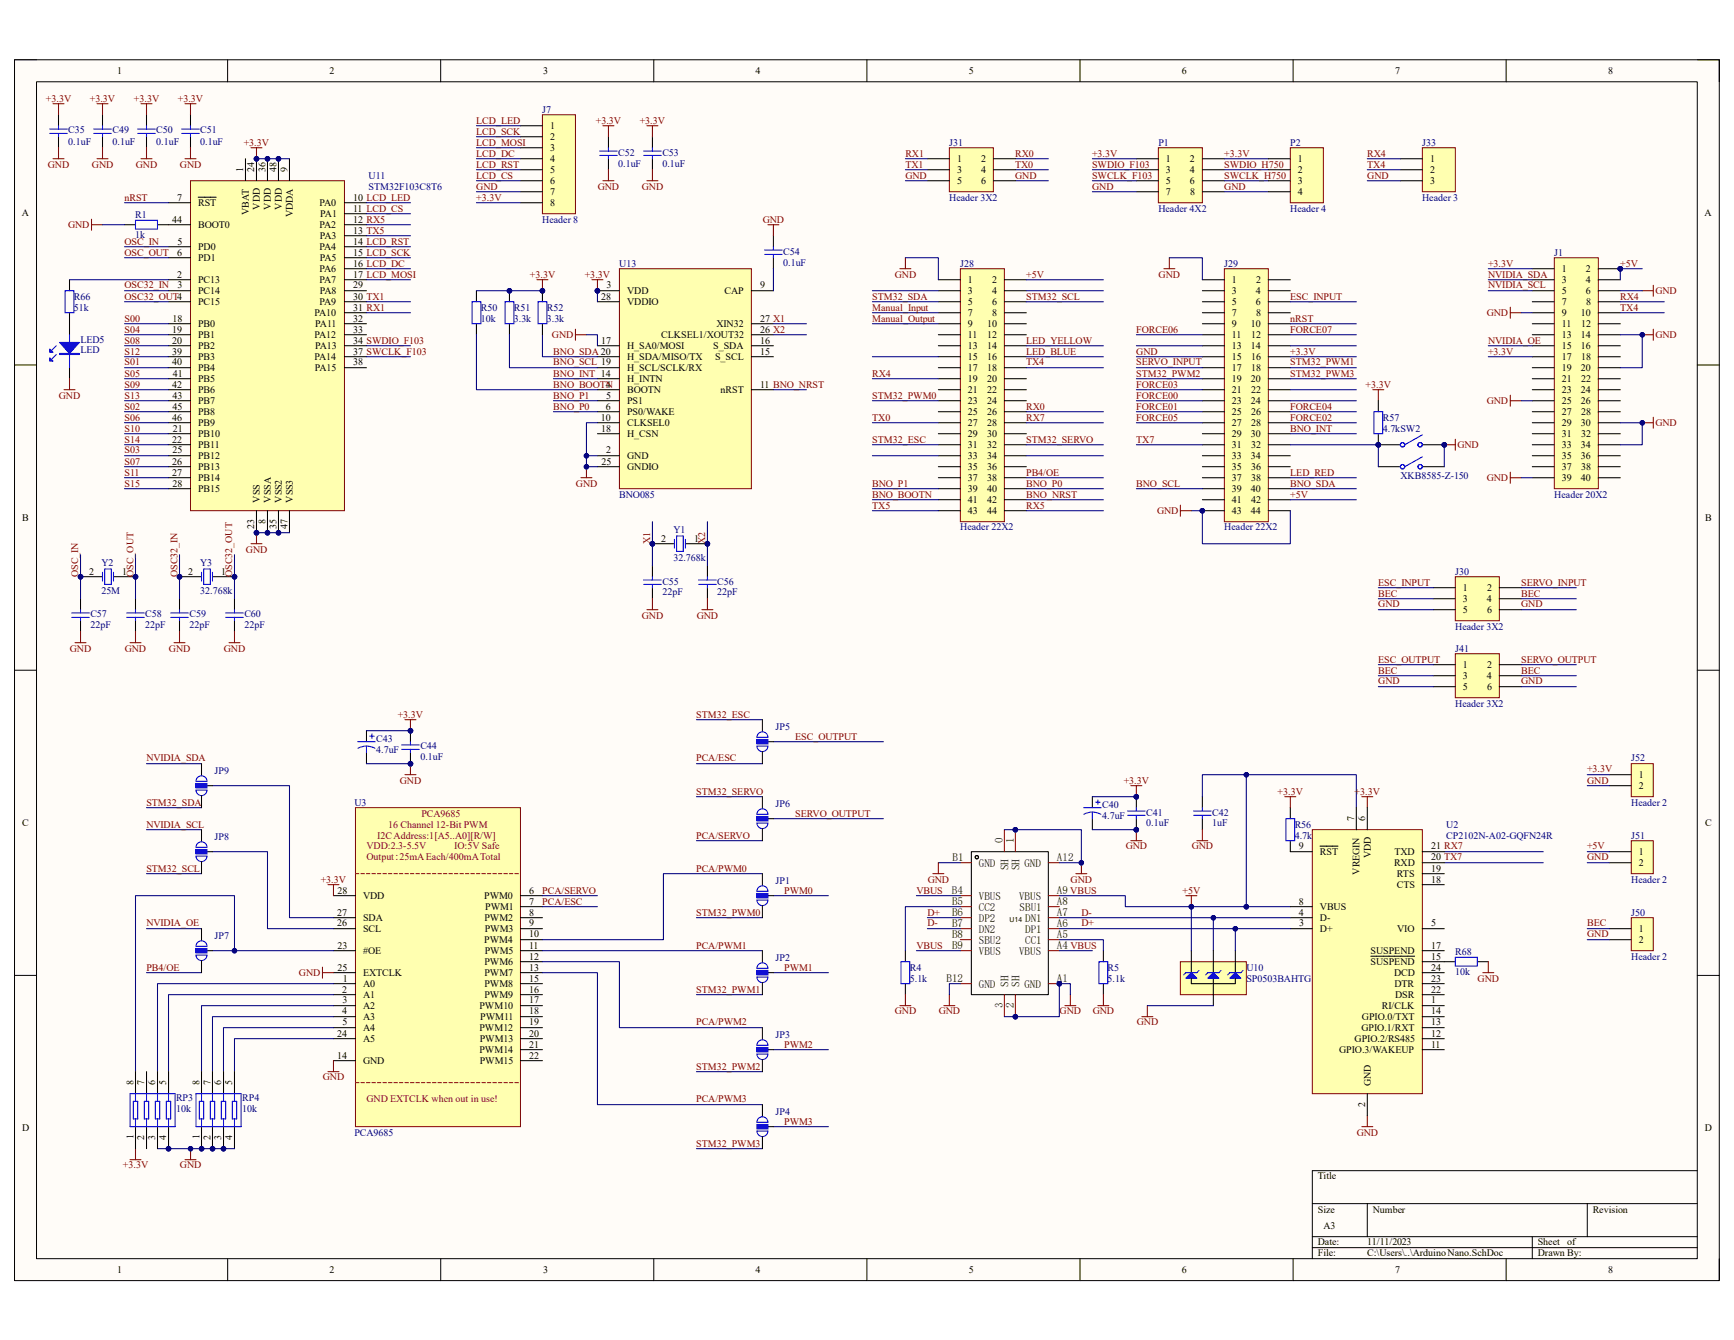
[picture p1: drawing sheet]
<svg xmlns="http://www.w3.org/2000/svg" width="279mm" height="216mm" viewBox="0 0 279 216" stroke-linecap="round" stroke-linejoin="round" font-family="sans-serif">
<defs><g id="words">
<g font-size="1.8">
<text x="161.6" y="135.8" transform="rotate(-90 161.6 135.8)">0</text>
<text x="163.4" y="135.8" transform="rotate(-90 163.4 135.8)">1</text>
<text x="153.5" y="138.8">B1</text>
<text x="157.7" y="139.6">GND</text>
<text x="162.5" y="140.2" transform="rotate(-90 162.5 140.2)">SH</text>
<text x="164.3" y="140.2" transform="rotate(-90 164.3 140.2)">SH</text>
<text x="165.1" y="139.6">GND</text>
<text x="170.3" y="138.8">A12</text>
<text x="153.4" y="144.1">B4</text>
<text x="153.4" y="145.8">B5</text>
<text x="153.4" y="147.6">B6</text>
<text x="153.4" y="149.4">B7</text>
<text x="157.7" y="144.9">VBUS</text>
<text x="157.7" y="146.7">CC2</text>
<text x="157.7" y="148.5">DP2</text>
<text x="164.2" y="144.9">VBUS</text>
<text x="164.3" y="146.7">SBU1</text>
<text x="165.2" y="148.5">DN1</text>
<text x="170.3" y="149.4">A6</text>
<text x="170.3" y="147.6">A7</text>
<text x="170.3" y="145.8">A8</text>
<text x="170.3" y="144.1">A9 VBUS</text>
<text x="153.4" y="151.2">B8</text>
<text x="153.4" y="152.9">B9</text>
<text x="157.7" y="150.3">DN2</text>
<text x="157.7" y="152">SBU2</text>
<text x="157.7" y="153.8">VBUS</text>
<text x="164.2" y="153.8">VBUS</text>
<text x="165.2" y="152">CC1</text>
<text x="165.2" y="150.3">DP1</text>
<text x="170.3" y="152.9">A4 VBUS</text>
<text x="170.3" y="151.2">A5</text>
<text x="152.5" y="158.2">B12</text>
<text x="157.7" y="159.1">GND</text>
<text x="162.5" y="159" transform="rotate(-90 162.5 159)">SH</text>
<text x="164.3" y="159" transform="rotate(-90 164.3 159)">SH</text>
<text x="165.1" y="159.1">GND</text>
<text x="170.3" y="158.2">A1</text>
<text x="161.6" y="162.4" transform="rotate(-90 161.6 162.4)">3</text>
<text x="163.4" y="162.4" transform="rotate(-90 163.4 162.4)">2</text>
</g>
<g font-size="1.6">
<text x="18.9" y="11.9">1</text>
<text x="53.1" y="11.9">2</text>
<text x="87.5" y="11.9">3</text>
<text x="121.8" y="11.9">4</text>
<text x="156.1" y="11.9">5</text>
<text x="190.4" y="11.9">6</text>
<text x="224.8" y="11.9">7</text>
<text x="259.1" y="11.9">8</text>
<text x="88.6" y="20.8">1</text>
<text x="88.6" y="22.6">2</text>
<text x="39.2" y="27.7" transform="rotate(-90 39.2 27.7)">1</text>
<text x="41" y="27.7" transform="rotate(-90 41 27.7)">24</text>
<text x="42.8" y="27.7" transform="rotate(-90 42.8 27.7)">36</text>
<text x="44.5" y="27.7" transform="rotate(-90 44.5 27.7)">48</text>
<text x="46.3" y="27.7" transform="rotate(-90 46.3 27.7)">9</text>
<text x="88.6" y="24.3">3</text>
<text x="88.6" y="26.1">4</text>
<text x="88.6" y="27.9">5</text>
<text x="88.6" y="29.7">6</text>
<text x="154.2" y="26.1">1</text>
<text x="154.2" y="27.9">3</text>
<text x="154.2" y="29.7">5</text>
<text x="158.1" y="26.1">2</text>
<text x="158.1" y="27.9">4</text>
<text x="158.1" y="29.7">6</text>
<text x="187.9" y="26.1">1</text>
<text x="187.9" y="27.9">3</text>
<text x="187.9" y="29.7">5</text>
<text x="191.7" y="26.1">2</text>
<text x="191.7" y="27.9">4</text>
<text x="191.7" y="29.7">6</text>
<text x="209.1" y="26.1">1</text>
<text x="209.1" y="27.9">2</text>
<text x="209.1" y="29.7">3</text>
<text x="230.4" y="26.1">1</text>
<text x="230.4" y="27.9">2</text>
<text x="230.4" y="29.7">3</text>
<text x="3.5" y="34.8">A</text>
<text x="27.7" y="35.9">44</text>
<text x="28.5" y="32.3">7</text>
<text x="31.9" y="33.2">RST</text>
<text x="40.1" y="34.7" transform="rotate(-90 40.1 34.7)">VBAT</text>
<text x="41.9" y="33.8" transform="rotate(-90 41.9 33.8)">VDD</text>
<text x="43.6" y="33.8" transform="rotate(-90 43.6 33.8)">VDD</text>
<text x="45.4" y="33.8" transform="rotate(-90 45.4 33.8)">VDD</text>
<text x="47.2" y="35" transform="rotate(-90 47.2 35)">VDDA</text>
<text x="51.5" y="33.2">PA0</text>
<text x="51.6" y="35">PA1</text>
<text x="56.9" y="32.3">10 LCD_LED</text>
<text x="56.9" y="34.1">11 LCD_CS</text>
<text x="56.9" y="35.9">12 RX5</text>
<text x="88.6" y="31.5">7</text>
<text x="88.6" y="33.2">8</text>
<text x="187.9" y="31.5">7</text>
<text x="191.8" y="31.5">8</text>
<text x="209.1" y="31.5">4</text>
<text x="274.7" y="34.8">A</text>
<text x="28.5" y="41.2">6</text>
<text x="28.6" y="39.4">5</text>
<text x="31.9" y="40.3">PD0</text>
<text x="31.9" y="36.7">BOOT0</text>
<text x="51.5" y="36.7">PA2</text>
<text x="51.5" y="40.3">PA4</text>
<text x="51.5" y="38.5">PA3</text>
<text x="56.9" y="37.6">13 TX5</text>
<text x="56.9" y="39.4">14 LCD_RST</text>
<text x="56.9" y="41.2">15 LCD_SCK</text>
<text x="28.5" y="44.7">2</text>
<text x="28.6" y="46.5">3</text>
<text x="31.9" y="45.6">PC13</text>
<text x="31.9" y="47.4">PC14</text>
<text x="31.9" y="42.1">PD1</text>
<text x="51.5" y="43.9">PA6</text>
<text x="51.5" y="45.6">PA7</text>
<text x="51.5" y="42.1">PA5</text>
<text x="51.5" y="47.4">PA8</text>
<text x="56.9" y="43">16 LCD_DC</text>
<text x="56.9" y="44.7">17 LCD_MOSI</text>
<text x="56.9" y="46.5">29</text>
<text x="97.7" y="46.5">3</text>
<text x="101" y="47.4">VDD</text>
<text x="116.8" y="47.4">CAP</text>
<text x="122.5" y="46.5">9</text>
<text x="156" y="45.6">1</text>
<text x="156" y="47.4">3</text>
<text x="159.9" y="45.6">2</text>
<text x="159.9" y="47.4">4</text>
<text x="198.5" y="45.6">1</text>
<text x="198.5" y="47.4">3</text>
<text x="202.4" y="47.4">4</text>
<text x="202.4" y="45.6">2</text>
<text x="251.7" y="43.9">1</text>
<text x="251.7" y="45.6">3</text>
<text x="251.7" y="47.4">5</text>
<text x="255.5" y="43.9">2</text>
<text x="255.5" y="45.6">4</text>
<text x="255.5" y="47.4">6</text>
<text x="27.7" y="53.6">19</text>
<text x="27.8" y="51.8">18</text>
<text x="31.9" y="49.1">PC15</text>
<text x="31.9" y="52.7">PB0</text>
<text x="50.7" y="50.9">PA10</text>
<text x="50.8" y="52.7">PA11</text>
<text x="51.5" y="49.1">PA9</text>
<text x="56.9" y="48.3">30 TX1</text>
<text x="56.9" y="50">31 RX1</text>
<text x="56.9" y="51.8">32</text>
<text x="56.9" y="53.6">33</text>
<text x="96.9" y="48.3">28</text>
<text x="101" y="49.1">VDDIO</text>
<text x="115.4" y="52.7">XIN32</text>
<text x="122.5" y="53.6">26 X2</text>
<text x="122.5" y="51.8">27 X1</text>
<text x="156" y="49.1">5</text>
<text x="156" y="50.9">7</text>
<text x="156" y="52.7">9</text>
<text x="159" y="52.7">10</text>
<text x="159.9" y="49.1">6</text>
<text x="159.9" y="50.9">8</text>
<text x="198.5" y="49.1">5</text>
<text x="198.5" y="50.9">7</text>
<text x="198.5" y="52.7">9</text>
<text x="201.5" y="52.7">10</text>
<text x="202.4" y="49.1">6</text>
<text x="202.4" y="50.9">8</text>
<text x="251.7" y="49.1">7</text>
<text x="251.7" y="50.9">9</text>
<text x="251.7" y="52.7">11</text>
<text x="254.7" y="50.9">10</text>
<text x="254.8" y="52.7">12</text>
<text x="255.6" y="49.1">8</text>
<text x="27.7" y="55.4">20</text>
<text x="27.7" y="57.2">39</text>
<text x="27.7" y="58.9">40</text>
<text x="31.9" y="54.5">PB1</text>
<text x="31.9" y="56.3">PB2</text>
<text x="31.9" y="58">PB3</text>
<text x="31.9" y="59.8">PB4</text>
<text x="50.7" y="54.5">PA12</text>
<text x="50.7" y="58">PA14</text>
<text x="50.7" y="59.8">PA15</text>
<text x="50.8" y="56.3">PA13</text>
<text x="56.9" y="55.4">34 SWDIO_F103</text>
<text x="56.9" y="57.2">37 SWCLK_F103</text>
<text x="56.9" y="58.9">38</text>
<text x="96.9" y="55.4">17</text>
<text x="101" y="56.3">H_SA0/MOSI</text>
<text x="101" y="59.8">H_SCL/SCLK/RX</text>
<text x="101" y="58">H_SDA/MISO/TX</text>
<text x="106.6" y="54.5">CLKSEL1/XOUT32</text>
<text x="114.9" y="56.3">S_SDA</text>
<text x="115.2" y="58">S_SCL</text>
<text x="122.5" y="57.2">15</text>
<text x="122.5" y="55.4">16</text>
<text x="156" y="54.5">11</text>
<text x="156" y="56.3">13</text>
<text x="156" y="58">15</text>
<text x="156" y="59.8">17</text>
<text x="159" y="54.5">12</text>
<text x="159" y="56.3">14</text>
<text x="159" y="58">16</text>
<text x="159.1" y="59.8">18</text>
<text x="198.5" y="54.5">11</text>
<text x="198.5" y="56.3">13</text>
<text x="198.5" y="58">15</text>
<text x="198.5" y="59.8">17</text>
<text x="201.5" y="56.3">14</text>
<text x="201.6" y="54.5">12</text>
<text x="201.6" y="58">16</text>
<text x="201.6" y="59.8">18</text>
<text x="251.7" y="54.5">13</text>
<text x="251.7" y="56.3">15</text>
<text x="251.7" y="58">17</text>
<text x="251.7" y="59.8">19</text>
<text x="254.7" y="54.5">14</text>
<text x="254.7" y="56.3">16</text>
<text x="254.7" y="59.8">20</text>
<text x="254.8" y="58">18</text>
<text x="27.7" y="62.4">42</text>
<text x="27.8" y="66">45</text>
<text x="27.8" y="64.2">43</text>
<text x="27.9" y="60.7">41</text>
<text x="31.9" y="61.6">PB5</text>
<text x="31.9" y="63.3">PB6</text>
<text x="31.9" y="65.1">PB7</text>
<text x="97.6" y="62.4">4</text>
<text x="97.6" y="66">6</text>
<text x="97.7" y="64.2">5</text>
<text x="101" y="63.3">BOOTN</text>
<text x="101" y="65.1">PS1</text>
<text x="101" y="61.6">H_INTN</text>
<text x="116.1" y="63.3">nRST</text>
<text x="122.5" y="62.4">11 BNO_NRST</text>
<text x="156" y="61.6">19</text>
<text x="156" y="63.3">21</text>
<text x="156" y="65.1">23</text>
<text x="159" y="61.6">20</text>
<text x="159" y="63.3">22</text>
<text x="159" y="65.1">24</text>
<text x="198.5" y="61.6">19</text>
<text x="198.5" y="63.3">21</text>
<text x="198.5" y="65.1">23</text>
<text x="201.5" y="61.6">20</text>
<text x="201.5" y="65.1">24</text>
<text x="201.6" y="63.3">22</text>
<text x="251.7" y="61.6">21</text>
<text x="251.7" y="63.3">23</text>
<text x="251.7" y="65.1">25</text>
<text x="254.7" y="63.3">24</text>
<text x="254.7" y="65.1">26</text>
<text x="254.8" y="61.6">22</text>
<text x="27.7" y="71.3">22</text>
<text x="27.7" y="67.8">46</text>
<text x="27.9" y="69.6">21</text>
<text x="31.9" y="70.4">PB10</text>
<text x="31.9" y="66.9">PB8</text>
<text x="31.9" y="68.7">PB9</text>
<text x="96.8" y="67.8">10</text>
<text x="96.9" y="69.6">18</text>
<text x="101" y="66.9">PS0/WAKE</text>
<text x="101" y="68.7">CLKSEL0</text>
<text x="101" y="70.4">H_CSN</text>
<text x="156" y="66.9">25</text>
<text x="156" y="68.7">27</text>
<text x="156" y="70.4">29</text>
<text x="159" y="66.9">26</text>
<text x="159" y="70.4">30</text>
<text x="159.1" y="68.7">28</text>
<text x="198.5" y="66.9">25</text>
<text x="198.5" y="68.7">27</text>
<text x="198.5" y="70.4">29</text>
<text x="201.5" y="70.4">30</text>
<text x="201.6" y="66.9">26</text>
<text x="201.6" y="68.7">28</text>
<text x="251.7" y="66.9">27</text>
<text x="251.7" y="68.7">29</text>
<text x="251.7" y="70.4">31</text>
<text x="254.7" y="68.7">30</text>
<text x="254.8" y="66.9">28</text>
<text x="254.8" y="70.4">32</text>
<text x="27.7" y="74.8">26</text>
<text x="27.7" y="76.6">27</text>
<text x="27.8" y="73.1">25</text>
<text x="31.9" y="72.2">PB11</text>
<text x="31.9" y="74">PB12</text>
<text x="31.9" y="75.7">PB13</text>
<text x="31.9" y="77.5">PB14</text>
<text x="96.9" y="74.8">25</text>
<text x="97.7" y="73.1">2</text>
<text x="101" y="74">GND</text>
<text x="101" y="75.7">GNDIO</text>
<text x="156" y="72.2">31</text>
<text x="156" y="74">33</text>
<text x="156" y="75.7">35</text>
<text x="156" y="77.5">37</text>
<text x="159" y="72.2">32</text>
<text x="159" y="74">34</text>
<text x="159" y="75.7">36</text>
<text x="159.1" y="77.5">38</text>
<text x="198.5" y="72.2">31</text>
<text x="198.5" y="74">33</text>
<text x="198.5" y="75.7">35</text>
<text x="198.5" y="77.5">37</text>
<text x="201.5" y="74">34</text>
<text x="201.6" y="72.2">32</text>
<text x="201.6" y="75.7">36</text>
<text x="201.6" y="77.5">38</text>
<text x="251.7" y="72.2">33</text>
<text x="251.7" y="74">35</text>
<text x="251.7" y="75.7">37</text>
<text x="251.7" y="77.5">39</text>
<text x="254.7" y="72.2">34</text>
<text x="254.7" y="74">36</text>
<text x="254.7" y="77.5">40</text>
<text x="254.8" y="75.7">38</text>
<text x="3.6" y="83.9">B</text>
<text x="27.8" y="78.4">28</text>
<text x="31.9" y="79.3">PB15</text>
<text x="41.9" y="81" transform="rotate(-90 41.9 81)">VSS</text>
<text x="43.6" y="81" transform="rotate(-90 43.6 81)">VSSA</text>
<text x="45.4" y="81" transform="rotate(-90 45.4 81)">VSS2</text>
<text x="47.2" y="81" transform="rotate(-90 47.2 81)">VSS3</text>
<text x="156" y="79.3">39</text>
<text x="156" y="81.1">41</text>
<text x="156" y="82.8">43</text>
<text x="159" y="79.3">40</text>
<text x="159" y="81.1">42</text>
<text x="159" y="82.8">44</text>
<text x="198.5" y="79.3">39</text>
<text x="198.5" y="81.1">41</text>
<text x="198.5" y="82.8">43</text>
<text x="201.5" y="79.3">40</text>
<text x="201.5" y="82.8">44</text>
<text x="201.6" y="81.1">42</text>
<text x="274.7" y="83.9">B</text>
<text x="41" y="85.2" transform="rotate(-90 41 85.2)">23</text>
<text x="42.8" y="84.4" transform="rotate(-90 42.8 84.4)">8</text>
<text x="44.5" y="85.2" transform="rotate(-90 44.5 85.2)">35</text>
<text x="46.3" y="85.2" transform="rotate(-90 46.3 85.2)">47</text>
<text x="106.5" y="87.2">2</text>
<text x="111.8" y="87.2">1</text>
<text x="14.4" y="92.6">2</text>
<text x="19.7" y="92.6">1</text>
<text x="30.3" y="92.6">2</text>
<text x="35.6" y="92.6">1</text>
<text x="235.7" y="95.2">1</text>
<text x="239.6" y="95.2">2</text>
<text x="235.7" y="97">3</text>
<text x="235.7" y="98.8">5</text>
<text x="239.6" y="97">4</text>
<text x="239.6" y="98.8">6</text>
<text x="235.7" y="107.7">1</text>
<text x="239.6" y="107.7">2</text>
<text x="235.7" y="109.4">3</text>
<text x="235.7" y="111.2">5</text>
<text x="239.6" y="109.4">4</text>
<text x="239.6" y="111.2">6</text>
<text x="264.1" y="125.3">1</text>
<text x="264.1" y="127.1">2</text>
<text x="3.6" y="133.1">C</text>
<text x="209.3" y="136.9">9</text>
<text x="212.7" y="137.8">RST</text>
<text x="218.2" y="132.2" transform="rotate(-90 218.2 132.2)">7</text>
<text x="220" y="132.2" transform="rotate(-90 220 132.2)">6</text>
<text x="224.7" y="137.8">TXD</text>
<text x="230.6" y="136.9">21 RX7</text>
<text x="264.1" y="137.8">1</text>
<text x="274.7" y="133.1">C</text>
<text x="54.4" y="144">28</text>
<text x="85.3" y="144">6</text>
<text x="219.1" y="140.9" transform="rotate(-90 219.1 140.9)">VREGIN</text>
<text x="220.9" y="138.3" transform="rotate(-90 220.9 138.3)">VDD</text>
<text x="224.6" y="139.5">RXD</text>
<text x="225.1" y="143.1">CTS</text>
<text x="225.1" y="141.3">RTS</text>
<text x="230.6" y="142.2">18</text>
<text x="230.6" y="140.4">19</text>
<text x="230.6" y="138.6">20 TX7</text>
<text x="264.1" y="139.5">2</text>
<text x="54.3" y="147.5">27</text>
<text x="54.3" y="149.3">26</text>
<text x="58.5" y="148.4">SDA</text>
<text x="58.5" y="144.9">VDD</text>
<text x="78" y="144.9">PWM0</text>
<text x="78.1" y="148.4">PWM2</text>
<text x="78.2" y="146.6">PWM1</text>
<text x="85.3" y="145.8">7</text>
<text x="85.3" y="147.5">8</text>
<text x="85.3" y="149.3">9</text>
<text x="209.3" y="147.5">4</text>
<text x="209.3" y="145.8">8</text>
<text x="209.3" y="149.3">3</text>
<text x="212.7" y="148.4">D-</text>
<text x="212.7" y="146.6">VBUS</text>
<text x="230.6" y="149.3">5</text>
<text x="54.4" y="152.8">23</text>
<text x="58.5" y="150.2">SCL</text>
<text x="58.5" y="153.7">#OE</text>
<text x="78" y="151.9">PWM4</text>
<text x="78.1" y="155.5">PWM6</text>
<text x="78.1" y="150.2">PWM3</text>
<text x="78.1" y="153.7">PWM5</text>
<text x="85.3" y="151">10</text>
<text x="85.3" y="152.8">11</text>
<text x="85.3" y="154.6">12</text>
<text x="212.7" y="150.2">D+</text>
<text x="220.9" y="155.5">SUSPEND</text>
<text x="220.9" y="153.7">SUSPEND</text>
<text x="225.1" y="150.2">VIO</text>
<text x="230.6" y="154.6">15</text>
<text x="230.6" y="152.8">17</text>
<text x="264.1" y="150.2">1</text>
<text x="264.1" y="151.9">2</text>
<text x="54.4" y="156.4">25</text>
<text x="55.1" y="159.9">2</text>
<text x="55.2" y="161.7">3</text>
<text x="55.2" y="158.2">1</text>
<text x="58.5" y="157.3">EXTCLK</text>
<text x="58.5" y="159">A0</text>
<text x="58.5" y="160.8">A1</text>
<text x="78.1" y="157.3">PWM7</text>
<text x="78.1" y="159">PWM8</text>
<text x="78.1" y="160.8">PWM9</text>
<text x="85.3" y="156.4">13</text>
<text x="85.3" y="158.2">15</text>
<text x="85.3" y="159.9">16</text>
<text x="85.3" y="161.7">17</text>
<text x="224.6" y="157.3">DCD</text>
<text x="224.7" y="159">DTR</text>
<text x="224.8" y="160.8">DSR</text>
<text x="230.6" y="161.7">1</text>
<text x="230.6" y="159.9">22</text>
<text x="230.6" y="158.2">23</text>
<text x="230.6" y="156.4">24</text>
<text x="54.3" y="167">24</text>
<text x="55.1" y="163.4">4</text>
<text x="55.2" y="165.2">5</text>
<text x="58.5" y="167.9">A5</text>
<text x="58.5" y="162.6">A2</text>
<text x="58.5" y="166.1">A4</text>
<text x="58.5" y="164.3">A3</text>
<text x="77.3" y="162.6">PWM10</text>
<text x="77.3" y="166.1">PWM12</text>
<text x="77.3" y="167.9">PWM13</text>
<text x="77.4" y="164.3">PWM11</text>
<text x="85.3" y="163.4">18</text>
<text x="85.3" y="165.2">19</text>
<text x="85.3" y="167">20</text>
<text x="218.3" y="167.9">GPIO.2/RS485</text>
<text x="219.4" y="166.1">GPIO.1/RXT</text>
<text x="219.5" y="164.3">GPIO.0/TXT</text>
<text x="222.7" y="162.6">RI/CLK</text>
<text x="230.6" y="165.2">13</text>
<text x="230.6" y="163.4">14</text>
<text x="230.6" y="167">12</text>
<text x="54.3" y="170.6">14</text>
<text x="58.5" y="171.4">GND</text>
<text x="77.3" y="169.7">PWM14</text>
<text x="77.3" y="171.4">PWM15</text>
<text x="85.3" y="168.8">21</text>
<text x="85.3" y="170.6">22</text>
<text x="215.8" y="169.7">GPIO.3/WAKEUP</text>
<text x="230.6" y="168.8">11</text>
<text x="21.5" y="174.8" transform="rotate(-90 21.5 174.8)">8</text>
<text x="23.2" y="174.8" transform="rotate(-90 23.2 174.8)">7</text>
<text x="25" y="174.8" transform="rotate(-90 25 174.8)">6</text>
<text x="26.8" y="174.8" transform="rotate(-90 26.8 174.8)">5</text>
<text x="32.1" y="174.8" transform="rotate(-90 32.1 174.8)">8</text>
<text x="33.9" y="174.8" transform="rotate(-90 33.9 174.8)">7</text>
<text x="35.6" y="174.8" transform="rotate(-90 35.6 174.8)">6</text>
<text x="37.4" y="174.8" transform="rotate(-90 37.4 174.8)">5</text>
<text x="220" y="178.4" transform="rotate(-90 220 178.4)">2</text>
<text x="220.9" y="175" transform="rotate(-90 220.9 175)">GND</text>
<text x="3.6" y="182.3">D</text>
<text x="21.5" y="183.6" transform="rotate(-90 21.5 183.6)">1</text>
<text x="23.2" y="183.7" transform="rotate(-90 23.2 183.7)">2</text>
<text x="25" y="183.6" transform="rotate(-90 25 183.6)">3</text>
<text x="26.8" y="183.7" transform="rotate(-90 26.8 183.7)">4</text>
<text x="32.1" y="183.6" transform="rotate(-90 32.1 183.6)">1</text>
<text x="33.9" y="183.7" transform="rotate(-90 33.9 183.7)">2</text>
<text x="35.6" y="183.6" transform="rotate(-90 35.6 183.6)">3</text>
<text x="37.4" y="183.7" transform="rotate(-90 37.4 183.7)">4</text>
<text x="274.7" y="182.3">D</text>
<text x="212.3" y="190">Title</text>
<text x="212.3" y="195.4">Size</text>
<text x="221.2" y="195.4">Number</text>
<text x="256.6" y="195.4">Revision</text>
<text x="212.3" y="200.7">Date:</text>
<text x="212.3" y="202.4">File:</text>
<text x="213.2" y="198">A3</text>
<text x="220.3" y="200.7">11/11/2023</text>
<text x="220.3" y="202.4">C:\Users\..\Arduino Nano.SchDoc</text>
<text x="247.8" y="200.7">Sheet</text>
<text x="247.8" y="202.4">Drawn By:</text>
<text x="252.5" y="200.7">of</text>
<text x="18.9" y="205.1">1</text>
<text x="53.1" y="205.1">2</text>
<text x="87.5" y="205.1">3</text>
<text x="121.8" y="205.1">4</text>
<text x="156.1" y="205.1">5</text>
<text x="190.4" y="205.1">6</text>
<text x="224.8" y="205.1">7</text>
<text x="259.1" y="205.1">8</text>
</g>
<g font-size="1.6" fill="#800000">
<text x="7.4" y="16.4">+3.3V</text>
<text x="14.5" y="16.4">+3.3V</text>
<text x="21.6" y="16.4">+3.3V</text>
<text x="28.7" y="16.4">+3.3V</text>
<text x="39.3" y="23.5">+3.3V</text>
<text x="76.8" y="19.9">LCD_LED</text>
<text x="76.8" y="21.7">LCD_SCK</text>
<text x="76.8" y="23.5">LCD_MOSI</text>
<text x="96" y="19.9">+3.3V</text>
<text x="103.1" y="19.9">+3.3V</text>
<text x="7.7" y="27">GND</text>
<text x="14.8" y="27">GND</text>
<text x="21.9" y="27">GND</text>
<text x="29" y="27">GND</text>
<text x="76.8" y="28.8">LCD_CS</text>
<text x="76.8" y="27">LCD_RST</text>
<text x="76.8" y="25.2">LCD_DC</text>
<text x="145.9" y="27">TX1</text>
<text x="145.9" y="25.2">RX1</text>
<text x="145.9" y="28.8">GND</text>
<text x="163.6" y="27">TX0</text>
<text x="163.6" y="25.2">RX0</text>
<text x="163.6" y="28.8">GND</text>
<text x="176" y="27">SWDIO_F103</text>
<text x="176" y="28.8">SWCLK_F103</text>
<text x="176" y="25.2">+3.3V</text>
<text x="197.3" y="25.2">+3.3V</text>
<text x="197.3" y="27">SWDIO_H750</text>
<text x="197.3" y="28.8">SWCLK_H750</text>
<text x="220.3" y="28.8">GND</text>
<text x="220.3" y="25.2">RX4</text>
<text x="220.3" y="27">TX4</text>
<text x="20.1" y="32.3">nRST</text>
<text x="76.8" y="30.6">GND</text>
<text x="76.8" y="32.3">+3.3V</text>
<text x="96.3" y="30.6">GND</text>
<text x="103.4" y="30.6">GND</text>
<text x="122.9" y="35.9">GND</text>
<text x="176" y="30.6">GND</text>
<text x="197.3" y="30.6">GND</text>
<text x="11" y="36.7">GND</text>
<text x="20.1" y="39.4">OSC_IN</text>
<text x="20.1" y="41.2">OSC_OUT</text>
<text x="20.1" y="46.5">OSC32_IN</text>
<text x="85.4" y="44.7">+3.3V</text>
<text x="94.2" y="44.7">+3.3V</text>
<text x="144.2" y="44.7">GND</text>
<text x="165.4" y="44.7">+5V</text>
<text x="186.7" y="44.7">GND</text>
<text x="239.8" y="46.5">NVIDIA_SCL</text>
<text x="239.8" y="44.7">NVIDIA_SDA</text>
<text x="239.8" y="43">+3.3V</text>
<text x="261.1" y="43">+5V</text>
<text x="266.7" y="47.4">GND</text>
<text x="20.1" y="51.8">S00</text>
<text x="20.1" y="53.6">S04</text>
<text x="20.1" y="48.3">OSC32_OUT4</text>
<text x="140.5" y="48.3">STM32_SDA</text>
<text x="140.5" y="50">Manual_Input</text>
<text x="140.5" y="51.8">Manual_Output</text>
<text x="165.4" y="48.3">STM32_SCL</text>
<text x="183.1" y="53.6">FORCE06</text>
<text x="207.9" y="48.3">ESC_INPUT</text>
<text x="207.9" y="53.6">FORCE07</text>
<text x="207.9" y="51.8">nRST</text>
<text x="239.6" y="50.9">GND</text>
<text x="261.1" y="48.3">RX4</text>
<text x="261.1" y="50">TX4</text>
<text x="20.1" y="55.4">S08</text>
<text x="20.1" y="57.2">S12</text>
<text x="20.1" y="58.9">S01</text>
<text x="88.9" y="54.5">GND</text>
<text x="89.2" y="57.2">BNO_SDA 20</text>
<text x="89.2" y="58.9">BNO_SCL 19</text>
<text x="165.4" y="55.4">LED_YELLOW</text>
<text x="165.4" y="57.2">LED_BLUE</text>
<text x="165.4" y="58.9">TX4</text>
<text x="183.1" y="58.9">SERVO_INPUT</text>
<text x="183.1" y="57.2">GND</text>
<text x="207.9" y="58.9">STM32_PWM1</text>
<text x="207.9" y="57.2">+3.3V</text>
<text x="239.8" y="55.4">NVIDIA_OE</text>
<text x="239.8" y="57.2">+3.3V</text>
<text x="266.7" y="54.5">GND</text>
<text x="9.5" y="64.2">GND</text>
<text x="20.1" y="60.7">S05</text>
<text x="20.1" y="62.4">S09</text>
<text x="20.1" y="64.2">S13</text>
<text x="20.1" y="66">S02</text>
<text x="89.2" y="60.7">BNO_INT 14</text>
<text x="89.2" y="64.2">BNO_P1</text>
<text x="89.2" y="66">BNO_P0</text>
<text x="89.2" y="62.4">BNO_BOOTN</text>
<text x="140.5" y="60.7">RX4</text>
<text x="140.5" y="64.2">STM32_PWM0</text>
<text x="165.4" y="66">RX0</text>
<text x="183.1" y="62.4">FORCE03</text>
<text x="183.1" y="60.7">STM32_PWM2</text>
<text x="183.1" y="64.2">FORCE00</text>
<text x="183.1" y="66">FORCE01</text>
<text x="207.9" y="60.7">STM32_PWM3</text>
<text x="207.9" y="66">FORCE04</text>
<text x="220" y="62.4">+3.3V</text>
<text x="239.6" y="65.1">GND</text>
<text x="20.1" y="67.8">S06</text>
<text x="20.1" y="69.6">S10</text>
<text x="20.1" y="71.3">S14</text>
<text x="140.5" y="67.8">TX0</text>
<text x="140.5" y="71.3">STM32_ESC</text>
<text x="165.4" y="67.8">RX7</text>
<text x="165.4" y="71.3">STM32_SERVO</text>
<text x="183.1" y="71.3">TX7</text>
<text x="183.1" y="67.8">FORCE05</text>
<text x="207.9" y="67.8">FORCE02</text>
<text x="207.9" y="69.6">BNO_INT</text>
<text x="266.7" y="68.7">GND</text>
<text x="20.1" y="73.1">S03</text>
<text x="20.1" y="74.8">S07</text>
<text x="20.1" y="76.6">S11</text>
<text x="165.4" y="76.6">PB4/OE</text>
<text x="207.9" y="76.6">LED_RED</text>
<text x="234.8" y="72.2">GND</text>
<text x="239.6" y="77.5">GND</text>
<text x="20.1" y="78.4">S15</text>
<text x="92.8" y="78.4">GND</text>
<text x="140.5" y="82">TX5</text>
<text x="140.5" y="78.4">BNO_P1</text>
<text x="140.5" y="80.2">BNO_BOOTN</text>
<text x="165.4" y="80.2">BNO_NRST</text>
<text x="165.4" y="82">RX5</text>
<text x="165.4" y="78.4">BNO_P0</text>
<text x="183.1" y="78.4">BNO_SCL</text>
<text x="186.4" y="82.8">GND</text>
<text x="207.9" y="78.4">BNO_SDA</text>
<text x="207.9" y="80.2">+5V</text>
<text x="39.6" y="89">GND</text>
<text x="104.8" y="87.6" transform="rotate(-90 104.8 87.6)">X1</text>
<text x="113.6" y="87.6" transform="rotate(-90 113.6 87.6)">X2</text>
<text x="12.6" y="92.9" transform="rotate(-90 12.6 92.9)">OSC_IN</text>
<text x="21.5" y="92.9" transform="rotate(-90 21.5 92.9)">OSC_OUT</text>
<text x="28.6" y="92.9" transform="rotate(-90 28.6 92.9)">OSC32_IN</text>
<text x="37.4" y="92.9" transform="rotate(-90 37.4 92.9)">OSC32_OUT</text>
<text x="222.1" y="94.4">ESC_INPUT</text>
<text x="245.1" y="94.4">SERVO_INPUT</text>
<text x="103.4" y="99.7">GND</text>
<text x="112.3" y="99.7">GND</text>
<text x="222.1" y="96.1">BEC</text>
<text x="222.1" y="97.9">GND</text>
<text x="245.1" y="96.1">BEC</text>
<text x="245.1" y="97.9">GND</text>
<text x="11.3" y="105">GND</text>
<text x="20.1" y="105">GND</text>
<text x="27.2" y="105">GND</text>
<text x="36.1" y="105">GND</text>
<text x="222.1" y="106.8">ESC_OUTPUT</text>
<text x="245.1" y="106.8">SERVO_OUTPUT</text>
<text x="222.1" y="108.5">BEC</text>
<text x="222.1" y="110.3">GND</text>
<text x="245.1" y="108.5">BEC</text>
<text x="245.1" y="110.3">GND</text>
<text x="64.1" y="115.6">+3.3V</text>
<text x="112.2" y="115.6">STM32_ESC</text>
<text x="128.1" y="119.2">ESC_OUTPUT</text>
<text x="23.6" y="122.7">NVIDIA_SDA</text>
<text x="112.2" y="122.7">PCA/ESC</text>
<text x="255.7" y="124.5">+3.3V</text>
<text x="23.6" y="129.8">STM32_SDA</text>
<text x="64.4" y="126.2">GND</text>
<text x="112.2" y="128">STM32_SERVO</text>
<text x="128.1" y="131.6">SERVO_OUTPUT</text>
<text x="181.1" y="126.2">+3.3V</text>
<text x="205.9" y="128">+3.3V</text>
<text x="218.3" y="128">+3.3V</text>
<text x="255.7" y="126.2">GND</text>
<text x="23.6" y="133.3">NVIDIA_SCL</text>
<text x="112.2" y="135.1">PCA/SERVO</text>
<text x="181.4" y="136.9">GND</text>
<text x="192" y="136.9">GND</text>
<text x="255.7" y="136.9">+5V</text>
<text x="23.6" y="140.4">STM32_SCL</text>
<text x="51.7" y="142.2">+3.3V</text>
<text x="87.4" y="144">PCA/SERVO</text>
<text x="112.2" y="140.4">PCA/PWM0</text>
<text x="126.4" y="144">PWM0</text>
<text x="147.7" y="144">VBUS</text>
<text x="149.5" y="142.2">GND</text>
<text x="172.5" y="142.2">GND</text>
<text x="190.5" y="144">+5V</text>
<text x="255.7" y="138.6">GND</text>
<text x="23.6" y="149.3">NVIDIA_OE</text>
<text x="87.4" y="145.8">PCA/ESC</text>
<text x="112.2" y="147.5">STM32_PWM0</text>
<text x="149.4" y="147.5">D+</text>
<text x="149.4" y="149.3">D-</text>
<text x="174.2" y="149.3">D+</text>
<text x="174.2" y="147.5">D-</text>
<text x="255.7" y="149.3">BEC</text>
<text x="112.2" y="152.8">PCA/PWM1</text>
<text x="147.7" y="152.8">VBUS</text>
<text x="255.7" y="151">GND</text>
<text x="23.6" y="156.4">PB4/OE</text>
<text x="48.2" y="157.3">GND</text>
<text x="112.2" y="159.9">STM32_PWM1</text>
<text x="126.4" y="156.4">PWM1</text>
<text x="238.1" y="158.2">GND</text>
<text x="112.2" y="165.2">PCA/PWM2</text>
<text x="144.2" y="163.4">GND</text>
<text x="151.3" y="163.4">GND</text>
<text x="170.7" y="163.4">GND</text>
<text x="176.1" y="163.4">GND</text>
<text x="183.2" y="165.2">GND</text>
<text x="112.2" y="172.3">STM32_PWM2</text>
<text x="126.4" y="168.8">PWM2</text>
<text x="52" y="174.1">GND</text>
<text x="112.2" y="177.6">PCA/PWM3</text>
<text x="112.2" y="184.7">STM32_PWM3</text>
<text x="126.4" y="181.2">PWM3</text>
<text x="218.6" y="183">GND</text>
<text x="19.8" y="188.3">+3.3V</text>
<text x="29" y="188.3">GND</text>
</g>
<g font-size="1.6" fill="#000080">
<text x="11" y="23.3">0.1uF</text>
<text x="11" y="21.5">C35</text>
<text x="18.1" y="23.3">0.1uF</text>
<text x="18.1" y="21.5">C49</text>
<text x="25.2" y="23.3">0.1uF</text>
<text x="25.2" y="21.5">C50</text>
<text x="32.3" y="23.3">0.1uF</text>
<text x="32.3" y="21.5">C51</text>
<text x="87.4" y="18.2">J7</text>
<text x="153" y="23.5">J31</text>
<text x="186.6" y="23.5">P1</text>
<text x="207.9" y="23.5">P2</text>
<text x="229.2" y="23.5">J33</text>
<text x="59.4" y="28.8">U11</text>
<text x="99.6" y="26.8">0.1uF</text>
<text x="99.6" y="25.1">C52</text>
<text x="106.7" y="26.8">0.1uF</text>
<text x="106.7" y="25.1">C53</text>
<text x="21.8" y="35.2">R1</text>
<text x="59.4" y="30.6">STM32F103C8T6</text>
<text x="87.4" y="35.9">Header 8</text>
<text x="153" y="32.3">Header 3X2</text>
<text x="186.6" y="34.1">Header 4X2</text>
<text x="207.9" y="34.1">Header 4</text>
<text x="229.2" y="32.3">Header 3</text>
<text x="21.8" y="38.4">1k</text>
<text x="126.2" y="41">C54</text>
<text x="250.4" y="41.2">J1</text>
<text x="99.8" y="43">U13</text>
<text x="126.2" y="42.8">0.1uF</text>
<text x="154.7" y="43">J28</text>
<text x="197.3" y="43">J29</text>
<text x="11.9" y="50">51k</text>
<text x="11.9" y="48.3">R66</text>
<text x="77.5" y="51.8">10k</text>
<text x="77.5" y="50">R50</text>
<text x="82.8" y="51.8">3.3k</text>
<text x="82.8" y="50">R51</text>
<text x="88.1" y="51.8">3.3k</text>
<text x="88.1" y="50">R52</text>
<text x="13" y="56.9">LED</text>
<text x="13" y="55.2">LED5</text>
<text x="222.8" y="69.6">4.7kSW2</text>
<text x="222.8" y="67.8">R57</text>
<text x="225.6" y="77.2">XKB8585-Z-150</text>
<text x="99.8" y="80.2">BNO085</text>
<text x="250.4" y="80.2">Header 20X2</text>
<text x="108.5" y="85.9">Y1</text>
<text x="154.7" y="85.5">Header 22X2</text>
<text x="197.3" y="85.5">Header 22X2</text>
<text x="16.3" y="91.1">Y2</text>
<text x="16.3" y="95.8">25M</text>
<text x="32.3" y="91.1">Y3</text>
<text x="32.3" y="95.8">32.768k</text>
<text x="106.7" y="95.9">22pF</text>
<text x="106.7" y="94.2">C55</text>
<text x="108.5" y="90.5">32.768k</text>
<text x="115.6" y="95.9">22pF</text>
<text x="115.6" y="94.2">C56</text>
<text x="234.5" y="92.6">J30</text>
<text x="14.6" y="101.3">22pF</text>
<text x="14.6" y="99.5">C57</text>
<text x="23.4" y="101.3">22pF</text>
<text x="23.4" y="99.5">C58</text>
<text x="30.5" y="101.3">22pF</text>
<text x="30.5" y="99.5">C59</text>
<text x="39.4" y="101.3">22pF</text>
<text x="39.4" y="99.5">C60</text>
<text x="234.5" y="101.4">Header 3X2</text>
<text x="234.5" y="105">J41</text>
<text x="234.5" y="113.8">Header 3X2</text>
<text x="60.6" y="119.5">C43</text>
<text x="125" y="117.6">JP5</text>
<text x="34.6" y="124.7">JP9</text>
<text x="60.6" y="121.3">4.7uF</text>
<text x="67.7" y="122.5">0.1uF</text>
<text x="67.7" y="120.7">C44</text>
<text x="262.8" y="122.7">J52</text>
<text x="57.1" y="129.8">U3</text>
<text x="125" y="130">JP6</text>
<text x="177.6" y="131.9">4.7uF</text>
<text x="177.6" y="130.1">C40</text>
<text x="184.7" y="131.4">C41</text>
<text x="195.3" y="131.4">C42</text>
<text x="262.8" y="129.8">Header 2</text>
<text x="34.6" y="135.3">JP8</text>
<text x="184.7" y="133.1">0.1uF</text>
<text x="195.3" y="133.1">1uF</text>
<text x="208.6" y="135.1">4.7k</text>
<text x="208.6" y="133.3">R56</text>
<text x="233" y="133.3">U2</text>
<text x="233" y="135.1">CP2102N-A02-GQFN24R</text>
<text x="262.8" y="135.1">J51</text>
<text x="125" y="142.4">JP1</text>
<text x="262.8" y="142.2">Header 2</text>
<text x="262.8" y="147.5">J50</text>
<text x="34.6" y="151.2">JP7</text>
<text x="125" y="154.8">JP2</text>
<text x="234.5" y="153.9">R68</text>
<text x="262.8" y="154.6">Header 2</text>
<text x="146.6" y="158.2">5.1k</text>
<text x="146.6" y="156.4">R4</text>
<text x="178.5" y="158.2">5.1k</text>
<text x="178.5" y="156.4">R5</text>
<text x="200.8" y="158.2">SP0503BAHTG</text>
<text x="200.8" y="156.4">U10</text>
<text x="234.5" y="157.1">10k</text>
<text x="125" y="167.2">JP3</text>
<text x="28.4" y="179.2">10k</text>
<text x="28.4" y="177.5">RP3</text>
<text x="39" y="179.2">10k</text>
<text x="39" y="177.5">RP4</text>
<text x="125" y="179.6">JP4</text>
<text x="57.1" y="183">PCA9685</text>
</g>
<g font-size="1.6" fill="#bf0000">
<text x="67.9" y="131.6">PCA9685</text>
<text x="59.1" y="136.9">VDD:2.3-5.5V</text>
<text x="60.8" y="135.1">I2C Address:1[A5..A0][R/W]</text>
<text x="62.6" y="133.3">16 Channel 12-Bit PWM</text>
<text x="73.2" y="136.9">IO:5V Safe</text>
<text x="59.1" y="138.6">Output：25mA Each/400mA Total</text>
<text x="59.1" y="177.6">GND EXTCLK when out in use!</text>
</g>
<text font-size="1.1" x="162.7" y="148.5">U14</text>
</g></defs>
<path d="M2.3 9.6h274.7v196.7h-274.7z" fill-rule="evenodd" fill="#fffcf8"/>
<path d="M2.3 9.6h274.7v196.7h-274.7z" fill="none" stroke="#000" stroke-width=".16"/>
<path d="M5.9 13.2h267.6v189.6h-267.6z" fill-rule="evenodd" fill="#fffcf8"/>
<g fill="none" stroke="#000" stroke-width=".16">
<path d="M2.3 9.6h3.6M5.9 13.2h267.6v189.6h-267.6zM36.7 9.6v3.6M71 9.6v3.6M105.3 9.6v3.6M139.7 9.6v3.6M174 9.6v3.6M208.4 9.6v3.6M242.7 9.6v3.6M273.5 9.6h3.5v3.6M2.3 58.8h3.6M273.5 58.8h3.5"/>
<path d="M2.3 108h3.6M273.5 108h3.5M2.3 157.2h3.6M273.5 157.2h3.5M211.5 193.9h62M211.5 199.3h62M220.3 193.9v5.4M246.9 199.3v3.5M255.8 193.9v5.4M273.5 188.6h-62v14.2M36.7 202.8v3.5M71 202.8v3.5"/>
<path d="M105.3 202.8v3.5M139.7 202.8v3.5M174 202.8v3.5M208.4 202.8v3.5M211.5 201h62M242.7 202.8v3.5M277 202.8v3.5"/>
</g>
<path d="M163.6 27.3h5.3M163.6 25.6h5.3M163.6 29.1h5.3" fill="none" stroke="#000080" stroke-width=".17"/>
<path d="M57.3 130.1h26.6v51.4h-26.6z" fill-rule="evenodd" fill="#ffffb0"/>
<path d="M57.3 130.1h26.6v51.4h-26.6z" fill="none" stroke="#800000" stroke-width=".16"/>
<g fill="none" stroke="#000" stroke-width=".17">
<path d="M53.7 147.9h3.6M53.7 149.6h3.6M53.7 156.7h3.6M53.7 158.5h3.6M53.7 153.2h3.6M53.7 144.3h3.6M83.9 147.9h3.5M83.9 149.6h3.5M83.9 156.7h3.5M83.9 158.5h3.5M83.9 153.2h3.5M83.9 144.3h3.5"/>
<path d="M83.9 146.1h3.5M83.9 151.4h3.5M83.9 154.9h3.5M53.7 167.3h3.6M53.7 160.3h3.6M53.7 162h3.6M53.7 165.6h3.6M53.7 170.9h3.6M53.7 163.8h3.6M83.9 167.3h3.5M83.9 160.3h3.5M83.9 162h3.5"/>
<path d="M83.9 165.6h3.5M83.9 170.9h3.5M83.9 163.8h3.5M83.9 169.1h3.5"/>
</g>
<g fill="none" stroke="#bf0000" stroke-width=".17">
<path d="M57.3 140.8h.5M58.2 140.8h.5M59 140.8h.6M59.9 140.8h.6M60.8 140.8h.6M61.7 140.8h.6M62.6 140.8h.5M63.5 140.8h.5M64.4 140.8h.5M65.3 140.8h.5M66.1 140.8h.6M67 140.8h.6"/>
<path d="M67.9 140.8h.6M68.8 140.8h.5M69.7 140.8h.5M70.6 140.8h.5M71.5 140.8h.5M72.3 140.8h.6M73.2 140.8h.6M74.1 140.8h.6M75 140.8h.6M75.9 140.8h.5M76.8 140.8h.5M77.7 140.8h.5"/>
<path d="M78.5 140.8h.6M79.4 140.8h.6M80.3 140.8h.6M81.2 140.8h.6M82.1 140.8h.5M83 140.8h.5M57.3 174.4h.5M58.2 174.4h.5M59.1 174.4h.5M59.9 174.4h.6M60.8 174.4h.6M61.7 174.4h.6"/>
<path d="M62.6 174.4h.6M63.5 174.4h.5M64.4 174.4h.5M65.3 174.4h.5M66.1 174.4h.6M67 174.4h.6M67.9 174.4h.6M68.8 174.4h.6M69.7 174.4h.5M70.6 174.4h.5M71.5 174.4h.5M72.3 174.4h.6"/>
<path d="M73.2 174.4h.6M74.1 174.4h.6M75 174.4h.6M75.9 174.4h.5M76.8 174.4h.5M77.7 174.4h.5M78.5 174.4h.6M79.4 174.4h.6M80.3 174.4h.6M81.2 174.4h.6M82.1 174.4h.5M83 174.4h.5"/>
</g>
<path d="M52 155.8v1.8M52 156.7h1.7M52.8 142.5h1.8M53.7 142.5v1.8M52.8 172.7h1.8M53.7 170.9v1.8M29.8 186.8h1.8M30.7 185.1v1.7" fill="none" stroke="#800000" stroke-width=".17"/>
<path d="M53.7 158.5h-28.3v14.2M53.7 160.3h-26.5v12.4M53.7 162h-21.2v10.7M53.7 163.8h-19.5v8.9M53.7 165.6h-17.7v7.1M53.7 167.3h-15.9v5.4" fill="none" stroke="#000080" stroke-width=".17"/>
<circle cx="30.7" cy="185.1" r=".36" fill="#000080"/>
<circle cx="30.7" cy="185.1" r=".36" fill="none" stroke="#000080" stroke-width=".16"/>
<path d="M21 186.8h1.7M21.8 185.1v1.7" fill="none" stroke="#800000" stroke-width=".17"/>
<path d="M34.2 153.2h19.5" fill="none" stroke="#000080" stroke-width=".17"/>
<circle cx="37.8" cy="153.2" r=".36" fill="#000080"/>
<circle cx="37.8" cy="153.2" r=".36" fill="none" stroke="#000080" stroke-width=".16"/>
<path d="M23.6 149.6h8.9M23.6 156.7h8.9M37.8 153.2v-8.9h-16v28.4" fill="none" stroke="#000080" stroke-width=".17"/>
<circle cx="37.8" cy="153.2" r=".36" fill="#000080"/>
<circle cx="37.8" cy="153.2" r=".36" fill="none" stroke="#000080" stroke-width=".16"/>
<g fill="none" stroke="#000080" stroke-width=".17">
<path d="M112.2 116h10.6M124.6 119.5h17.7M23.6 123h8.9M23.6 130.1h8.9M23.6 133.7h8.9M34.2 126.6h12.4v21.3h7.1M34.2 137.2h8.9v12.4h10.6M112.2 123h10.6M112.2 128.4h10.6M112.2 135.5h10.6M124.6 131.9h17.7M23.6 140.8h8.9"/>
<path d="M87.4 154.9h12.4v10.7h23M87.4 144.3h8.9M87.4 146.1h8.9M87.4 153.2h35.4M87.4 156.7h8.9v21.3h26.6M112.2 147.9h10.6M122.8 140.8h-15.9v10.6h-19.5M124.6 144.3h8.9M124.6 156.7h8.9M112.2 160.3h10.6M112.2 172.7h10.6M124.6 169.1h8.9"/>
<path d="M112.2 185.1h10.7M124.6 181.5h8.9"/>
</g>
<path d="M184 163.8h1.8M184.9 162v1.8" fill="none" stroke="#800000" stroke-width=".17"/>
<path d="M154.7 43.3h7.1v40.8h-7.1z" fill-rule="evenodd" fill="#ffffb0"/>
<path d="M154.7 43.3h7.1v40.8h-7.1z" fill="none" stroke="#800000" stroke-width=".16"/>
<g fill="none" stroke="#000" stroke-width=".17">
<path d="M151.2 45.1h3.5M151.2 46.8h3.5M151.2 48.6h3.5M151.2 50.4h3.5M151.2 52.2h3.5M151.2 53.9h3.5M151.2 55.7h3.5M151.2 57.5h3.5M151.2 59.2h3.5M161.8 45.1h3.6M161.8 46.8h3.6M161.8 48.6h3.6"/>
<path d="M161.8 50.4h3.6M161.8 52.2h3.6M161.8 53.9h3.6M161.8 55.7h3.6M161.8 57.5h3.6M161.8 59.2h3.6M151.2 61h3.5M151.2 62.8h3.5M151.2 64.6h3.5M151.2 66.3h3.5M151.2 68.1h3.5M151.2 69.9h3.5"/>
<path d="M151.2 71.7h3.5M151.2 73.4h3.5M151.2 75.2h3.5M151.2 77h3.5M151.2 78.7h3.5M161.8 61h3.6M161.8 62.8h3.6M161.8 64.6h3.6M161.8 66.3h3.6M161.8 68.1h3.6M161.8 69.9h3.6M161.8 71.7h3.6"/>
<path d="M161.8 73.4h3.6M161.8 75.2h3.6M161.8 77h3.6M161.8 78.7h3.6M151.2 80.5h3.5M151.2 82.3h3.5M161.8 80.5h3.6M161.8 82.3h3.6"/>
</g>
<g fill="none" stroke="#000080" stroke-width=".17">
<path d="M140.6 46.8h10.6M140.6 48.6h10.6M140.6 50.4h10.6M140.6 52.2h10.6M140.6 57.5h10.6M145.9 41.5h5.3v3.6M165.4 46.8h12.4M140.6 61h10.6M140.6 78.7h10.6M165.4 78.7h12.4M140.6 80.5h10.6M140.6 82.3h10.6"/>
<path d="M165.4 80.5h12.4M165.4 82.3h12.4"/>
</g>
<path d="M145 43.3h1.8M145.9 41.5v1.8" fill="none" stroke="#800000" stroke-width=".17"/>
<circle cx="193.7" cy="82.3" r=".36" fill="#000080"/>
<circle cx="193.7" cy="82.3" r=".36" fill="none" stroke="#000080" stroke-width=".16"/>
<path d="M197.3 43.3h7.1v40.8h-7.1z" fill-rule="evenodd" fill="#ffffb0"/>
<path d="M197.3 43.3h7.1v40.8h-7.1z" fill="none" stroke="#800000" stroke-width=".16"/>
<g fill="none" stroke="#000" stroke-width=".17">
<path d="M193.7 45.1h3.6M193.7 46.8h3.6M193.7 48.6h3.6M193.7 50.4h3.6M193.7 52.2h3.6M193.7 53.9h3.6M193.7 55.7h3.6M193.7 57.5h3.6M193.7 59.2h3.6M204.4 45.1h3.5M204.4 46.8h3.5M204.4 48.6h3.5"/>
<path d="M204.4 50.4h3.5M204.4 52.2h3.5M204.4 53.9h3.5M204.4 55.7h3.5M204.4 57.5h3.5M204.4 59.2h3.5M193.7 61h3.6M193.7 62.8h3.6M193.7 64.6h3.6M193.7 66.3h3.6M193.7 68.1h3.6M193.7 69.9h3.6"/>
<path d="M193.7 71.7h3.6M193.7 73.4h3.6M193.7 75.2h3.6M193.7 77h3.6M193.7 78.7h3.6M204.4 61h3.5M204.4 62.8h3.5M204.4 64.6h3.5M204.4 66.3h3.5M204.4 68.1h3.5M204.4 69.9h3.5M204.4 71.7h3.5"/>
<path d="M204.4 73.4h3.5M204.4 75.2h3.5M204.4 77h3.5M204.4 78.7h3.5M193.7 80.5h3.6M193.7 82.3h3.6M204.4 80.5h3.5"/>
</g>
<circle cx="193.7" cy="82.3" r=".36" fill="#000080"/>
<circle cx="193.7" cy="82.3" r=".36" fill="none" stroke="#000080" stroke-width=".16"/>
<path d="M204.4 82.3h3.5" fill="none" stroke="#000" stroke-width=".17"/>
<path d="M187.5 43.3h1.8M188.4 41.5v1.8" fill="none" stroke="#800000" stroke-width=".17"/>
<path d="M183.1 53.9h10.6M183.1 55.7h10.6M188.4 41.5h5.3v3.6M183.1 78.7h10.6M207.9 78.7h10.6M192 82.3h1.7v5.3h14.2v-5.3M207.9 80.5h10.6" fill="none" stroke="#000080" stroke-width=".17"/>
<circle cx="193.7" cy="82.3" r=".36" fill="#000080"/>
<circle cx="193.7" cy="82.3" r=".36" fill="none" stroke="#000080" stroke-width=".16"/>
<circle cx="261.1" cy="43.3" r=".36" fill="#000080"/>
<circle cx="261.1" cy="43.3" r=".36" fill="none" stroke="#000080" stroke-width=".16"/>
<path d="M250.4 41.5h7.1v37.2h-7.1z" fill-rule="evenodd" fill="#ffffb0"/>
<path d="M250.4 41.5h7.1v37.2h-7.1z" fill="none" stroke="#800000" stroke-width=".16"/>
<path d="M246.9 43.3h3.5M257.5 43.3h3.6" fill="none" stroke="#000" stroke-width=".17"/>
<circle cx="261.1" cy="43.3" r=".36" fill="#000080"/>
<circle cx="261.1" cy="43.3" r=".36" fill="none" stroke="#000080" stroke-width=".16"/>
<g fill="none" stroke="#000" stroke-width=".17">
<path d="M246.9 45.1h3.5M246.9 46.8h3.5M246.9 48.6h3.5M246.9 50.4h3.5M246.9 52.2h3.5M246.9 53.9h3.5M246.9 55.7h3.5M246.9 57.5h3.5M246.9 59.2h3.5M257.5 45.1h3.6M257.5 46.8h3.6M257.5 48.6h3.6"/>
<path d="M257.5 50.4h3.6M257.5 52.2h3.6M257.5 53.9h3.6M257.5 55.7h3.6M257.5 57.5h3.6M257.5 59.2h3.6M246.9 61h3.5M246.9 62.8h3.5M246.9 64.6h3.5M246.9 66.3h3.5M246.9 68.1h3.5M246.9 69.9h3.5"/>
<path d="M246.9 71.7h3.5M246.9 73.4h3.5M246.9 75.2h3.5M246.9 77h3.5M257.5 61h3.6M257.5 62.8h3.6M257.5 64.6h3.6M257.5 66.3h3.6M257.5 68.1h3.6M257.5 69.9h3.6M257.5 71.7h3.6M257.5 73.4h3.6"/>
<path d="M257.5 75.2h3.6M257.5 77h3.6"/>
</g>
<path d="M264.6 43.3h-3.5v1.8" fill="none" stroke="#000080" stroke-width=".17"/>
<circle cx="261.1" cy="43.3" r=".36" fill="#000080"/>
<circle cx="261.1" cy="43.3" r=".36" fill="none" stroke="#000080" stroke-width=".16"/>
<circle cx="261.1" cy="43.3" r=".36" fill="#000080"/>
<circle cx="261.1" cy="43.3" r=".36" fill="none" stroke="#000080" stroke-width=".16"/>
<path d="M264.6 46.8h1.8M264.6 53.9h1.8M266.4 46v1.7M266.4 53v1.8M190.2 81.4v1.8M190.2 82.3h1.8" fill="none" stroke="#800000" stroke-width=".17"/>
<path d="M261.1 48.6h7.1M261.1 46.8h3.5M261.1 50.4h7.1" fill="none" stroke="#000080" stroke-width=".17"/>
<circle cx="264.6" cy="53.9" r=".36" fill="#000080"/>
<circle cx="264.6" cy="53.9" r=".36" fill="none" stroke="#000080" stroke-width=".16"/>
<path d="M261.1 53.9h3.5v5.3h-3.5" fill="none" stroke="#000080" stroke-width=".17"/>
<circle cx="264.6" cy="53.9" r=".36" fill="#000080"/>
<circle cx="264.6" cy="53.9" r=".36" fill="none" stroke="#000080" stroke-width=".16"/>
<path d="M261.1 68.1h3.5v3.6h-3.5" fill="none" stroke="#000080" stroke-width=".17"/>
<circle cx="264.6" cy="68.1" r=".36" fill="#000080"/>
<circle cx="264.6" cy="68.1" r=".36" fill="none" stroke="#000080" stroke-width=".16"/>
<path d="M264.6 68.1h1.8M266.4 67.2v1.8" fill="none" stroke="#800000" stroke-width=".17"/>
<circle cx="264.6" cy="68.1" r=".36" fill="#000080"/>
<circle cx="264.6" cy="68.1" r=".36" fill="none" stroke="#000080" stroke-width=".16"/>
<path d="M243.4 49.5v1.8M243.4 50.4h1.7M243.4 63.7v1.7M243.4 76.1v1.8M243.4 77h1.7M243.4 64.6h1.7M192.8 135.5h1.8M193.7 133.7v1.8" fill="none" stroke="#800000" stroke-width=".17"/>
<path d="M239.8 55.7h7.1M239.8 45.1h7.1M239.8 46.8h7.1M245.1 50.4h1.8M245.1 64.6h1.8M245.1 77h1.8M195.5 147.9v5.3" fill="none" stroke="#000080" stroke-width=".17"/>
<path d="M193.7 128.4v1.7M193.7 131.9v1.8" fill="none" stroke="#000" stroke-width=".17"/>
<path d="M192.3 130.7h2.9M192.3 131.4h2.9M193.7 130.1v.6M193.7 131.4v.5" fill="none" stroke="#00f" stroke-width=".17"/>
<circle cx="195.5" cy="147.9" r=".36" fill="#000080"/>
<circle cx="195.5" cy="147.9" r=".36" fill="none" stroke="#000080" stroke-width=".16"/>
<path d="M220.3 179.8v1.7M219.4 181.5h1.8" fill="none" stroke="#800000" stroke-width=".17"/>
<circle cx="183.1" cy="133.7" r=".36" fill="#000080"/>
<circle cx="183.1" cy="133.7" r=".36" fill="none" stroke="#000080" stroke-width=".16"/>
<circle cx="183.1" cy="128.4" r=".36" fill="#000080"/>
<circle cx="183.1" cy="128.4" r=".36" fill="none" stroke="#000080" stroke-width=".16"/>
<path d="M183.1 131.9v1.8" fill="none" stroke="#000" stroke-width=".17"/>
<circle cx="183.1" cy="133.7" r=".36" fill="#000080"/>
<circle cx="183.1" cy="133.7" r=".36" fill="none" stroke="#000080" stroke-width=".16"/>
<path d="M183.1 128.4v1.7" fill="none" stroke="#000" stroke-width=".17"/>
<circle cx="183.1" cy="128.4" r=".36" fill="#000080"/>
<circle cx="183.1" cy="128.4" r=".36" fill="none" stroke="#000080" stroke-width=".16"/>
<path d="M181.7 130.7h2.8M181.7 131.4h2.8M183.1 130.1v.6M183.1 131.4v.5" fill="none" stroke="#00f" stroke-width=".17"/>
<path d="M182.2 135.5h1.8M183.1 133.7v1.8" fill="none" stroke="#800000" stroke-width=".17"/>
<circle cx="183.1" cy="133.7" r=".36" fill="#000080"/>
<circle cx="183.1" cy="133.7" r=".36" fill="none" stroke="#000080" stroke-width=".16"/>
<path d="M182.2 126.6h1.8M183.1 126.6v1.8" fill="none" stroke="#800000" stroke-width=".17"/>
<circle cx="183.1" cy="128.4" r=".36" fill="#000080"/>
<circle cx="183.1" cy="128.4" r=".36" fill="none" stroke="#000080" stroke-width=".16"/>
<path d="M191.1 144.3h1.7M192 144.3v1.8" fill="none" stroke="#800000" stroke-width=".17"/>
<circle cx="192" cy="146.1" r=".36" fill="#000080"/>
<circle cx="192" cy="146.1" r=".36" fill="none" stroke="#000080" stroke-width=".16"/>
<path d="M207.9 130.1v1.8M207.9 135.5v1.7" fill="none" stroke="#000" stroke-width=".17"/>
<path d="M207.2 131.9h1.4v3.6h-1.4z" fill="none" stroke="#00f" stroke-width=".17"/>
<path d="M207 128.4h1.8M207.9 128.4v1.7" fill="none" stroke="#800000" stroke-width=".17"/>
<path d="M218.5 130.1v-5.3h-17.7v21.3" fill="none" stroke="#000080" stroke-width=".17"/>
<circle cx="200.8" cy="146.1" r=".36" fill="#000080"/>
<circle cx="200.8" cy="146.1" r=".36" fill="none" stroke="#000080" stroke-width=".16"/>
<circle cx="200.8" cy="124.8" r=".36" fill="#000080"/>
<circle cx="200.8" cy="124.8" r=".36" fill="none" stroke="#000080" stroke-width=".16"/>
<path d="M200.8 124.8h-7.1v3.6" fill="none" stroke="#000080" stroke-width=".17"/>
<circle cx="200.8" cy="124.8" r=".36" fill="#000080"/>
<circle cx="200.8" cy="124.8" r=".36" fill="none" stroke="#000080" stroke-width=".16"/>
<path d="M176 128.4v1.7M176 131.9v1.8" fill="none" stroke="#000" stroke-width=".17"/>
<path d="M174.6 130.1h2.8M176 130.8l.7 .1 .7 .3M176 130.8l-.7 .1-.7 .3M176 130.8v1.1M176.5 129.3h.7M176.9 128.9v.7" fill="none" stroke="#00f" stroke-width=".17"/>
<path d="M176 128.4h7.1" fill="none" stroke="#000080" stroke-width=".17"/>
<circle cx="183.1" cy="128.4" r=".36" fill="#000080"/>
<circle cx="183.1" cy="128.4" r=".36" fill="none" stroke="#000080" stroke-width=".16"/>
<path d="M176 133.7h7.1" fill="none" stroke="#000080" stroke-width=".17"/>
<circle cx="183.1" cy="133.7" r=".36" fill="#000080"/>
<circle cx="183.1" cy="133.7" r=".36" fill="none" stroke="#000080" stroke-width=".16"/>
<path d="M190.2 155h10.6v5.3h-10.6z" fill-rule="evenodd" fill="#ffffb0"/>
<path d="M190.2 155h10.6v5.3h-10.6z" fill="none" stroke="#800000" stroke-width=".16"/>
<path d="M192 153.2v3.5M195.5 157.6v4.4" fill="none" stroke="#000" stroke-width=".17"/>
<path d="M193.2 156.4l-.4 .3h-1.7l-.4 .4" fill="none" stroke="#00f" stroke-width=".17"/>
<path d="M191.1 157.6l.9-.9 .8 .9z" fill="#00f"/>
<path d="M191.1 157.6l.9-.9 .8 .9zM196.7 156.4l-.3 .3h-1.8l-.3 .4" fill="none" stroke="#00f" stroke-width=".17"/>
<path d="M195.5 153.2v3.5" fill="none" stroke="#000" stroke-width=".17"/>
<path d="M195.5 156.7l.9 .9h-1.8z" fill="#00f"/>
<path d="M195.5 156.7l.9 .9h-1.8zM200.3 156.4l-.4 .3h-1.7l-.4 .4" fill="none" stroke="#00f" stroke-width=".17"/>
<path d="M199.1 153.2v3.5" fill="none" stroke="#000" stroke-width=".17"/>
<path d="M199.1 156.7l.8 .9h-1.7z" fill="#00f"/>
<path d="M199.1 156.7l.8 .9h-1.7z" fill="none" stroke="#00f" stroke-width=".17"/>
<path d="M192 157.6v.9h7.1v-.9" fill="none" stroke="#000" stroke-width=".17"/>
<path d="M200.8 146.1h7.1" fill="none" stroke="#000080" stroke-width=".17"/>
<circle cx="200.8" cy="146.1" r=".36" fill="#000080"/>
<circle cx="200.8" cy="146.1" r=".36" fill="none" stroke="#000080" stroke-width=".16"/>
<path d="M199.1 149.6v3.6" fill="none" stroke="#000080" stroke-width=".17"/>
<circle cx="199" cy="149.6" r=".36" fill="#000080"/>
<circle cx="199" cy="149.6" r=".36" fill="none" stroke="#000080" stroke-width=".16"/>
<path d="M192 146.1v7.1" fill="none" stroke="#000080" stroke-width=".17"/>
<circle cx="192" cy="146.1" r=".36" fill="#000080"/>
<circle cx="192" cy="146.1" r=".36" fill="none" stroke="#000080" stroke-width=".16"/>
<path d="M221.2 62.8h1.8M222.1 62.8v1.8" fill="none" stroke="#800000" stroke-width=".17"/>
<circle cx="222.1" cy="71.7" r=".36" fill="#000080"/>
<circle cx="222.1" cy="71.7" r=".36" fill="none" stroke="#000080" stroke-width=".16"/>
<path d="M222.1 69.9v1.8" fill="none" stroke="#000" stroke-width=".17"/>
<circle cx="222.1" cy="71.7" r=".36" fill="#000080"/>
<circle cx="222.1" cy="71.7" r=".36" fill="none" stroke="#000080" stroke-width=".16"/>
<path d="M222.1 64.6v1.7" fill="none" stroke="#000" stroke-width=".17"/>
<path d="M221.4 66.3h1.4v3.6h-1.4z" fill="none" stroke="#00f" stroke-width=".17"/>
<path d="M232.7 71.7h1.8M234.5 70.8v1.7" fill="none" stroke="#800000" stroke-width=".17"/>
<circle cx="232.7" cy="71.7" r=".36" fill="#000080"/>
<circle cx="232.7" cy="71.7" r=".36" fill="none" stroke="#000080" stroke-width=".16"/>
<path d="M219.4 128.4h1.8M220.3 128.4v1.7" fill="none" stroke="#800000" stroke-width=".17"/>
<g fill="none" stroke="#000080" stroke-width=".17">
<path d="M165.4 59.2h12.4M165.4 57.5h12.4M165.4 55.7h12.4M165.4 48.6h12.4M183.1 59.2h10.6M207.9 59.2h10.6M207.9 55.7h10.6M207.9 53.9h10.6M140.6 68.1h10.6M140.6 71.7h10.6M140.6 73.4h10.6M165.4 68.1h12.4"/>
<path d="M165.4 71.7h12.4M165.4 73.4h12.4M165.4 66.3h12.4M183.1 68.1h10.6M183.1 71.7h10.6M183.1 66.3h10.6M183.1 61h10.6M183.1 62.8h10.6M183.1 64.6h10.6M207.9 68.1h10.6M207.9 66.3h10.6M207.9 61h10.6"/>
<path d="M207.9 62.8h10.6M207.9 64.6h10.6M207.9 69.9h10.6"/>
</g>
<path d="M234.5 92.9h7.1v7.1h-7.1z" fill-rule="evenodd" fill="#ffffb0"/>
<path d="M234.5 92.9h7.1v7.1h-7.1z" fill="none" stroke="#800000" stroke-width=".16"/>
<path d="M230.9 94.7h3.6M230.9 96.5h3.6M230.9 98.2h3.6M241.6 94.7h3.5M241.6 96.5h3.5M241.6 98.2h3.5" fill="none" stroke="#000" stroke-width=".17"/>
<path d="M222.1 94.7h8.8M222.1 96.5h8.8M222.1 98.2h8.8M245.1 94.7h8.9M245.1 96.5h8.9M245.1 98.2h8.9" fill="none" stroke="#000080" stroke-width=".17"/>
<path d="M234.5 105.3h7.1v7.1h-7.1z" fill-rule="evenodd" fill="#ffffb0"/>
<path d="M234.5 105.3h7.1v7.1h-7.1z" fill="none" stroke="#800000" stroke-width=".16"/>
<path d="M230.9 107.1h3.6M230.9 108.9h3.6M230.9 110.6h3.6M241.6 107.1h3.5M241.6 108.9h3.5M241.6 110.6h3.5" fill="none" stroke="#000" stroke-width=".17"/>
<path d="M222.1 107.1h8.8M222.1 108.9h8.8M222.1 110.6h8.8M245.1 107.1h8.9M245.1 108.9h8.9M245.1 110.6h8.9" fill="none" stroke="#000080" stroke-width=".17"/>
<path d="M262.8 147.9h3.6v5.3h-3.6z" fill-rule="evenodd" fill="#ffffb0"/>
<path d="M262.8 147.9h3.6v5.3h-3.6z" fill="none" stroke="#800000" stroke-width=".16"/>
<path d="M259.3 149.6h3.5M259.3 151.4h3.5" fill="none" stroke="#000" stroke-width=".17"/>
<path d="M255.8 149.6h3.5M255.8 151.4h3.5" fill="none" stroke="#000080" stroke-width=".17"/>
<path d="M262.8 135.5h3.6v5.3h-3.6z" fill-rule="evenodd" fill="#ffffb0"/>
<path d="M262.8 135.5h3.6v5.3h-3.6z" fill="none" stroke="#800000" stroke-width=".16"/>
<path d="M259.3 137.2h3.5M259.3 139h3.5" fill="none" stroke="#000" stroke-width=".17"/>
<path d="M255.8 137.2h3.5M255.8 139h3.5" fill="none" stroke="#000080" stroke-width=".17"/>
<path d="M262.8 123h3.6v5.4h-3.6z" fill-rule="evenodd" fill="#ffffb0"/>
<path d="M262.8 123h3.6v5.4h-3.6z" fill="none" stroke="#800000" stroke-width=".16"/>
<path d="M259.3 124.8h3.5M259.3 126.6h3.5" fill="none" stroke="#000" stroke-width=".17"/>
<path d="M183.1 57.5h10.6M207.9 57.5h10.6M239.8 43.3h7.1M239.8 57.5h7.1M255.8 124.8h3.5M255.8 126.6h3.5" fill="none" stroke="#000080" stroke-width=".17"/>
<circle cx="66.1" cy="123.1" r=".36" fill="#000080"/>
<circle cx="66.1" cy="123.1" r=".36" fill="none" stroke="#000080" stroke-width=".16"/>
<circle cx="66.1" cy="117.7" r=".36" fill="#000080"/>
<circle cx="66.1" cy="117.7" r=".36" fill="none" stroke="#000080" stroke-width=".16"/>
<path d="M66.1 121.3v1.7" fill="none" stroke="#000" stroke-width=".17"/>
<circle cx="66.1" cy="123.1" r=".36" fill="#000080"/>
<circle cx="66.1" cy="123.1" r=".36" fill="none" stroke="#000080" stroke-width=".16"/>
<path d="M66.1 117.7v1.8" fill="none" stroke="#000" stroke-width=".17"/>
<circle cx="66.1" cy="117.7" r=".36" fill="#000080"/>
<circle cx="66.1" cy="117.7" r=".36" fill="none" stroke="#000080" stroke-width=".16"/>
<path d="M66.1 119.5v.5M64.7 120h2.9M64.7 120.7h2.9M66.1 120.7v.6" fill="none" stroke="#00f" stroke-width=".17"/>
<path d="M65.3 124.8h1.7M66.1 123v1.8" fill="none" stroke="#800000" stroke-width=".17"/>
<circle cx="66.1" cy="123.1" r=".36" fill="#000080"/>
<circle cx="66.1" cy="123.1" r=".36" fill="none" stroke="#000080" stroke-width=".16"/>
<path d="M65.3 116h1.7M66.1 116v1.7" fill="none" stroke="#800000" stroke-width=".17"/>
<circle cx="66.1" cy="117.7" r=".36" fill="#000080"/>
<circle cx="66.1" cy="117.7" r=".36" fill="none" stroke="#000080" stroke-width=".16"/>
<path d="M59 117.7v1.8M59 121.3v1.7" fill="none" stroke="#000" stroke-width=".17"/>
<path d="M57.6 119.5h2.9M59.6 118.6h.7M59.9 118.3v.7M59 120.2l.8 .1 .6 .3M59 120.2l-.7 .1-.6 .3M59 120.2v1.1" fill="none" stroke="#00f" stroke-width=".17"/>
<path d="M59 117.7h7.1" fill="none" stroke="#000080" stroke-width=".17"/>
<circle cx="66.1" cy="117.7" r=".36" fill="#000080"/>
<circle cx="66.1" cy="117.7" r=".36" fill="none" stroke="#000080" stroke-width=".16"/>
<path d="M59 123h7.1" fill="none" stroke="#000080" stroke-width=".17"/>
<circle cx="66.1" cy="123.1" r=".36" fill="#000080"/>
<circle cx="66.1" cy="123.1" r=".36" fill="none" stroke="#000080" stroke-width=".16"/>
<path d="M165.4 45.1h12.4M232.7 139h16M232.7 137.2h16" fill="none" stroke="#000080" stroke-width=".17"/>
<path d="M229.2 23.8h5.3v7.1h-5.3z" fill-rule="evenodd" fill="#ffffb0"/>
<path d="M229.2 23.8h5.3v7.1h-5.3z" fill="none" stroke="#800000" stroke-width=".16"/>
<path d="M225.6 25.6h3.6M225.6 27.3h3.6M225.6 29.1h3.6M32.5 123v2M32.5 128.2v1.9M32.5 126.6h1.7" fill="none" stroke="#000" stroke-width=".17"/>
<path d="M220.3 29.1h5.3" fill="none" stroke="#000080" stroke-width=".17"/>
<path d="M31.6 127.3h1.8a.89 .89 0 0 1-.9 .9 .89 .89 0 0 1-.9-.9zM31.8 125.3a.89 .89 0 0 1 1-.2 .89 .89 0 0 1 .6 .8h-1.8z" fill="none" stroke="#00f" stroke-width=".17"/>
<path d="M31.6 126.2h1.8v.7h-1.8z" fill-rule="evenodd" fill="#00f"/>
<path d="M31.6 126.2h1.8v.7h-1.8zM31.6 137.9h1.8a.89 .89 0 0 1-.9 .9 .89 .89 0 0 1-.9-.9zM31.8 135.9a.89 .89 0 0 1 1-.2 .89 .89 0 0 1 .6 .8h-1.8z" fill="none" stroke="#00f" stroke-width=".17"/>
<path d="M32.5 133.7v1.9M32.5 138.8v2M32.5 137.2h1.7" fill="none" stroke="#000" stroke-width=".17"/>
<path d="M31.6 136.9h1.8v.7h-1.8z" fill-rule="evenodd" fill="#00f"/>
<path d="M31.6 136.9h1.8v.7h-1.8zM31.6 153.9h1.8a.89 .89 0 0 1-.9 .9 .89 .89 0 0 1-.9-.9zM31.8 151.8a.89 .89 0 0 1 1-.2 .89 .89 0 0 1 .6 .9h-1.8z" fill="none" stroke="#00f" stroke-width=".17"/>
<path d="M32.5 149.6v2M32.5 154.8v1.9M32.5 153.2h1.7" fill="none" stroke="#000" stroke-width=".17"/>
<path d="M31.6 152.8h1.8v.7h-1.8z" fill-rule="evenodd" fill="#00f"/>
<path d="M122.2 118.2a.89 .89 0 0 1 1-.2 .89 .89 0 0 1 .5 .8h-1.7zM122 120.2h1.7a.89 .89 0 0 1-.9 .9 .89 .89 0 0 1-.8-.9zM31.6 152.8h1.8v.7h-1.8z" fill="none" stroke="#00f" stroke-width=".17"/>
<path d="M122.8 116v1.9M122.8 119.5h1.8M122.8 121.1v1.9" fill="none" stroke="#000" stroke-width=".17"/>
<path d="M122 119.1h1.7v.8h-1.7z" fill-rule="evenodd" fill="#00f"/>
<path d="M122 119.1h1.7v.8h-1.7zM122 132.6h1.7a.89 .89 0 0 1-.9 .9 .89 .89 0 0 1-.8-.9zM122.2 130.6a.89 .89 0 0 1 1-.2 .89 .89 0 0 1 .5 .8h-1.7z" fill="none" stroke="#00f" stroke-width=".17"/>
<path d="M122.8 128.4v1.9M122.8 133.5v2M122.8 131.9h1.8" fill="none" stroke="#000" stroke-width=".17"/>
<path d="M122 131.6h1.7v.7h-1.7z" fill-rule="evenodd" fill="#00f"/>
<path d="M122 131.6h1.7v.7h-1.7zM122 145h1.7a.89 .89 0 0 1-.9 .9 .89 .89 0 0 1-.8-.9zM122.2 143a.89 .89 0 0 1 1-.2 .89 .89 0 0 1 .5 .8h-1.7z" fill="none" stroke="#00f" stroke-width=".17"/>
<path d="M122.8 140.8v1.9M122.8 145.9v2M122.8 144.3h1.8" fill="none" stroke="#000" stroke-width=".17"/>
<path d="M122 144h1.7v.7h-1.7z" fill-rule="evenodd" fill="#00f"/>
<path d="M122 144h1.7v.7h-1.7zM122 157.4h1.7a.89 .89 0 0 1-.9 .9 .89 .89 0 0 1-.8-.9zM122.2 155.4a.89 .89 0 0 1 1-.2 .89 .89 0 0 1 .5 .8h-1.7z" fill="none" stroke="#00f" stroke-width=".17"/>
<path d="M122.8 153.2v1.9M122.8 158.3v2M122.8 156.7h1.8" fill="none" stroke="#000" stroke-width=".17"/>
<path d="M122 156.4h1.7v.7h-1.7z" fill-rule="evenodd" fill="#00f"/>
<path d="M122 156.4h1.7v.7h-1.7zM122 169.8h1.7a.89 .89 0 0 1-.9 .9 .89 .89 0 0 1-.8-.9zM122.2 167.8a.89 .89 0 0 1 1-.2 .89 .89 0 0 1 .5 .8h-1.7z" fill="none" stroke="#00f" stroke-width=".17"/>
<path d="M122.8 165.6v1.9M122.8 170.7v2M122.8 169.1h1.8" fill="none" stroke="#000" stroke-width=".17"/>
<path d="M122 168.8h1.7v.7h-1.7z" fill-rule="evenodd" fill="#00f"/>
<path d="M122 168.8h1.7v.7h-1.7zM122 182.2h1.7a.88 .88 0 0 1-.9 .9 .88 .88 0 0 1-.8-.9zM122.2 180.2a.89 .89 0 0 1 1-.2 .89 .89 0 0 1 .5 .8h-1.7z" fill="none" stroke="#00f" stroke-width=".17"/>
<path d="M122.9 178v1.9M122.9 183.1v2M122.9 181.5h1.7" fill="none" stroke="#000" stroke-width=".17"/>
<path d="M122 181.2h1.7v.7h-1.7z" fill-rule="evenodd" fill="#00f"/>
<path d="M234.5 154.2h3.5v1.5h-3.5zM122 181.2h1.7v.7h-1.7z" fill="none" stroke="#00f" stroke-width=".17"/>
<path d="M232.7 155h1.8M238 155h1.8" fill="none" stroke="#000" stroke-width=".17"/>
<path d="M238.9 156.7h1.8M239.8 155v1.7" fill="none" stroke="#800000" stroke-width=".17"/>
<path d="M211.5 133.7h17.7v42.5h-17.7z" fill-rule="evenodd" fill="#ffffb0"/>
<path d="M211.5 133.7h17.7v42.5h-17.7z" fill="none" stroke="#800000" stroke-width=".16"/>
<g fill="none" stroke="#000" stroke-width=".17">
<path d="M207.9 137.2h3.6M212.7 136.3h2.9M218.5 130.1v3.6M220.3 130.1v3.6M229.2 137.2h3.5M229.2 139h3.5M207.9 149.6h3.6M207.9 147.9h3.6M207.9 146.1h3.6M220.9 154.1h7M229.2 149.6h3.5M229.2 155h3.5"/>
<path d="M229.2 153.2h3.5M229.2 142.5h3.5M229.2 140.8h3.5M229.2 158.5h3.5M229.2 156.7h3.5M220.3 176.2v3.6M229.2 165.6h3.5M229.2 163.8h3.5M229.2 169.1h3.5M229.2 167.4h3.5M229.2 162h3.5M229.2 160.3h3.5"/>
</g>
<path d="M207.9 48.6h10.6M140.6 64.6h10.6" fill="none" stroke="#000080" stroke-width=".17"/>
<circle cx="222.1" cy="71.7" r=".36" fill="#000080"/>
<circle cx="222.1" cy="71.7" r=".36" fill="none" stroke="#000080" stroke-width=".16"/>
<circle cx="232.7" cy="71.7" r=".36" fill="#000080"/>
<circle cx="232.7" cy="71.7" r=".36" fill="none" stroke="#000080" stroke-width=".16"/>
<path d="M222.1 71.7h3.5" fill="none" stroke="#000" stroke-width=".17"/>
<circle cx="222.1" cy="71.7" r=".36" fill="#000080"/>
<circle cx="222.1" cy="71.7" r=".36" fill="none" stroke="#000080" stroke-width=".16"/>
<path d="M229.2 71.7h3.5" fill="none" stroke="#000" stroke-width=".17"/>
<circle cx="232.7" cy="71.7" r=".36" fill="#000080"/>
<circle cx="232.7" cy="71.7" r=".36" fill="none" stroke="#000080" stroke-width=".16"/>
<g fill="none" stroke="#00f" stroke-width=".17">
<path d="M229.2 70.1l-2.9 1.6M229.2 73.6l-2.9 1.6"/>
<circle cx="226" cy="75.2" r=".36"/>
<circle cx="226" cy="71.7" r=".36"/>
<circle cx="228.8" cy="75.2" r=".36"/>
<circle cx="228.8" cy="71.7" r=".36"/>
</g>
<path d="M222.1 75.2h3.5M229.2 75.2h3.5" fill="none" stroke="#000" stroke-width=".17"/>
<path d="M207.9 71.7h14.2v3.5" fill="none" stroke="#000080" stroke-width=".17"/>
<circle cx="222.1" cy="71.7" r=".36" fill="#000080"/>
<circle cx="222.1" cy="71.7" r=".36" fill="none" stroke="#000080" stroke-width=".16"/>
<path d="M232.7 71.7v3.5" fill="none" stroke="#000080" stroke-width=".17"/>
<circle cx="232.7" cy="71.7" r=".36" fill="#000080"/>
<circle cx="232.7" cy="71.7" r=".36" fill="none" stroke="#000080" stroke-width=".16"/>
<circle cx="32.5" cy="185.1" r=".36" fill="#000080"/>
<circle cx="32.5" cy="185.1" r=".36" fill="none" stroke="#000080" stroke-width=".16"/>
<circle cx="34.2" cy="185.1" r=".36" fill="#000080"/>
<circle cx="34.2" cy="185.1" r=".36" fill="none" stroke="#000080" stroke-width=".16"/>
<circle cx="36" cy="185.1" r=".36" fill="#000080"/>
<circle cx="36" cy="185.1" r=".36" fill="none" stroke="#000080" stroke-width=".16"/>
<path d="M32.5 181.5v3.6" fill="none" stroke="#000" stroke-width=".17"/>
<circle cx="32.5" cy="185.1" r=".36" fill="#000080"/>
<circle cx="32.5" cy="185.1" r=".36" fill="none" stroke="#000080" stroke-width=".16"/>
<path d="M34.2 181.5v3.6" fill="none" stroke="#000" stroke-width=".17"/>
<circle cx="34.2" cy="185.1" r=".36" fill="#000080"/>
<circle cx="34.2" cy="185.1" r=".36" fill="none" stroke="#000080" stroke-width=".16"/>
<path d="M36 181.5v3.6" fill="none" stroke="#000" stroke-width=".17"/>
<circle cx="36" cy="185.1" r=".36" fill="#000080"/>
<circle cx="36" cy="185.1" r=".36" fill="none" stroke="#000080" stroke-width=".16"/>
<path d="M32.5 172.7v3.5M34.2 172.7v3.5M36 172.7v3.5M37.8 172.7v3.5M37.8 181.5v3.6" fill="none" stroke="#000" stroke-width=".17"/>
<g fill="none" stroke="#00f" stroke-width=".17">
<path d="M31.6 176.2h7.3v5.3h-7.3zM32.1 177.5h.7v2.8h-.7zM32.5 176.2v1.3M33.9 177.5h.7v2.8h-.7zM34.2 176.2v1.3M35.7 177.5h.7v2.8h-.7zM36 176.2v1.3M37.4 177.5h.7v2.8h-.7zM37.8 176.2v1.3M32.5 180.3v1.2M34.2 180.3v1.2M36 180.3v1.2"/>
<path d="M37.8 180.3v1.2"/>
</g>
<path d="M25.4 185.1h12.4" fill="none" stroke="#000080" stroke-width=".17"/>
<circle cx="27.2" cy="185.1" r=".36" fill="#000080"/>
<circle cx="27.2" cy="185.1" r=".36" fill="none" stroke="#000080" stroke-width=".16"/>
<circle cx="30.7" cy="185.1" r=".36" fill="#000080"/>
<circle cx="30.7" cy="185.1" r=".36" fill="none" stroke="#000080" stroke-width=".16"/>
<circle cx="32.5" cy="185.1" r=".36" fill="#000080"/>
<circle cx="32.5" cy="185.1" r=".36" fill="none" stroke="#000080" stroke-width=".16"/>
<circle cx="34.2" cy="185.1" r=".36" fill="#000080"/>
<circle cx="34.2" cy="185.1" r=".36" fill="none" stroke="#000080" stroke-width=".16"/>
<circle cx="36" cy="185.1" r=".36" fill="#000080"/>
<circle cx="36" cy="185.1" r=".36" fill="none" stroke="#000080" stroke-width=".16"/>
<circle cx="27.2" cy="185.1" r=".36" fill="#000080"/>
<circle cx="27.2" cy="185.1" r=".36" fill="none" stroke="#000080" stroke-width=".16"/>
<path d="M21.8 181.5v3.6M23.6 181.5v3.6M25.4 181.5v3.6M27.2 181.5v3.6" fill="none" stroke="#000" stroke-width=".17"/>
<circle cx="27.2" cy="185.1" r=".36" fill="#000080"/>
<circle cx="27.2" cy="185.1" r=".36" fill="none" stroke="#000080" stroke-width=".16"/>
<path d="M21.8 172.7v3.5M23.6 172.7v3.5M25.4 172.7v3.5M27.2 172.7v3.5" fill="none" stroke="#000" stroke-width=".17"/>
<g fill="none" stroke="#00f" stroke-width=".17">
<path d="M21 176.2h7.2v5.3h-7.2zM21.5 177.5h.7v2.8h-.7zM21.8 176.2v1.3M23.3 177.5h.7v2.8h-.7zM23.6 176.2v1.3M25 177.5h.7v2.8h-.7zM25.4 176.2v1.3M26.8 177.5h.7v2.8h-.7zM27.2 176.2v1.3M21.8 180.3v1.2M23.6 180.3v1.2M25.4 180.3v1.2"/>
<path d="M27.2 180.3v1.2"/>
</g>
<path d="M207.9 52.2h10.6M165.4 77h12.4M207.9 77h10.6" fill="none" stroke="#000080" stroke-width=".17"/>
<circle cx="43.1" cy="85.8" r=".36" fill="#000080"/>
<circle cx="43.1" cy="85.8" r=".36" fill="none" stroke="#000080" stroke-width=".16"/>
<circle cx="41.3" cy="85.8" r=".36" fill="#000080"/>
<circle cx="41.3" cy="85.8" r=".36" fill="none" stroke="#000080" stroke-width=".16"/>
<circle cx="41.3" cy="25.6" r=".36" fill="#000080"/>
<circle cx="41.3" cy="25.6" r=".36" fill="none" stroke="#000080" stroke-width=".16"/>
<circle cx="44.9" cy="85.8" r=".36" fill="#000080"/>
<circle cx="44.9" cy="85.8" r=".36" fill="none" stroke="#000080" stroke-width=".16"/>
<circle cx="43.1" cy="25.6" r=".36" fill="#000080"/>
<circle cx="43.1" cy="25.6" r=".36" fill="none" stroke="#000080" stroke-width=".16"/>
<circle cx="44.9" cy="25.6" r=".36" fill="#000080"/>
<circle cx="44.9" cy="25.6" r=".36" fill="none" stroke="#000080" stroke-width=".16"/>
<path d="M30.7 29.1h24.8v53.2h-24.8z" fill-rule="evenodd" fill="#ffffb0"/>
<path d="M30.7 29.1h24.8v53.2h-24.8z" fill="none" stroke="#800000" stroke-width=".16"/>
<path d="M27.1 39.8h3.6M27.1 32.7h3.6M31.9 31.8h2.9M39.6 25.6v3.5M27.1 45.1h3.6M27.1 46.8h3.6M27.1 48.6h3.6M27.1 41.5h3.6M43.1 82.3v3.5" fill="none" stroke="#000" stroke-width=".17"/>
<circle cx="43.1" cy="85.8" r=".36" fill="#000080"/>
<circle cx="43.1" cy="85.8" r=".36" fill="none" stroke="#000080" stroke-width=".16"/>
<g fill="none" stroke="#000" stroke-width=".17">
<path d="M46.6 25.6v3.5M55.5 32.7h3.5M55.5 34.4h3.5M55.5 36.2h3.5M55.5 38h3.5M55.5 39.8h3.5M27.1 52.2h3.6M27.1 53.9h3.6M27.1 55.7h3.6M55.5 41.5h3.5M55.5 43.3h3.5M55.5 45.1h3.5"/>
<path d="M27.1 69.9h3.6M27.1 71.7h3.6M41.3 82.3v3.5"/>
</g>
<circle cx="41.3" cy="85.8" r=".36" fill="#000080"/>
<circle cx="41.3" cy="85.8" r=".36" fill="none" stroke="#000080" stroke-width=".16"/>
<path d="M41.3 25.6v3.5" fill="none" stroke="#000" stroke-width=".17"/>
<circle cx="41.3" cy="25.6" r=".36" fill="#000080"/>
<circle cx="41.3" cy="25.6" r=".36" fill="none" stroke="#000080" stroke-width=".16"/>
<path d="M55.5 46.8h3.5M55.5 48.6h3.5M55.5 50.4h3.5M55.5 52.2h3.5M55.5 53.9h3.5M55.5 55.7h3.5M27.1 73.4h3.6M27.1 75.2h3.6M27.1 77h3.6M27.1 78.7h3.6M44.9 82.3v3.5" fill="none" stroke="#000" stroke-width=".17"/>
<circle cx="44.9" cy="85.8" r=".36" fill="#000080"/>
<circle cx="44.9" cy="85.8" r=".36" fill="none" stroke="#000080" stroke-width=".16"/>
<path d="M43.1 25.6v3.5" fill="none" stroke="#000" stroke-width=".17"/>
<circle cx="43.1" cy="25.6" r=".36" fill="#000080"/>
<circle cx="43.1" cy="25.6" r=".36" fill="none" stroke="#000080" stroke-width=".16"/>
<path d="M27.1 36.2h3.6M44.9 25.6v3.5M27.1 57.5h3.6M27.1 59.2h3.6M55.5 57.5h3.5M55.5 59.2h3.5M27.1 61h3.6M27.1 62.8h3.6M27.1 64.6h3.6M27.1 66.3h3.6M27.1 68.1h3.6M46.6 82.3v3.5" fill="none" stroke="#000" stroke-width=".17"/>
<circle cx="44.9" cy="25.6" r=".36" fill="#000080"/>
<circle cx="44.9" cy="25.6" r=".36" fill="none" stroke="#000080" stroke-width=".16"/>
<path d="M40.4 23.8h1.8M41.3 23.8v1.8" fill="none" stroke="#800000" stroke-width=".17"/>
<circle cx="41.3" cy="25.6" r=".36" fill="#000080"/>
<circle cx="41.3" cy="25.6" r=".36" fill="none" stroke="#000080" stroke-width=".16"/>
<path d="M41.3 25.6h5.3" fill="none" stroke="#000080" stroke-width=".17"/>
<circle cx="41.3" cy="25.6" r=".36" fill="#000080"/>
<circle cx="41.3" cy="25.6" r=".36" fill="none" stroke="#000080" stroke-width=".16"/>
<circle cx="43.1" cy="25.6" r=".36" fill="#000080"/>
<circle cx="43.1" cy="25.6" r=".36" fill="none" stroke="#000080" stroke-width=".16"/>
<circle cx="44.9" cy="25.6" r=".36" fill="#000080"/>
<circle cx="44.9" cy="25.6" r=".36" fill="none" stroke="#000080" stroke-width=".16"/>
<path d="M41.3 85.8h5.3" fill="none" stroke="#000080" stroke-width=".17"/>
<circle cx="41.3" cy="85.8" r=".36" fill="#000080"/>
<circle cx="41.3" cy="85.8" r=".36" fill="none" stroke="#000080" stroke-width=".16"/>
<circle cx="43.1" cy="85.8" r=".36" fill="#000080"/>
<circle cx="43.1" cy="85.8" r=".36" fill="none" stroke="#000080" stroke-width=".16"/>
<circle cx="44.9" cy="85.8" r=".36" fill="#000080"/>
<circle cx="44.9" cy="85.8" r=".36" fill="none" stroke="#000080" stroke-width=".16"/>
<path d="M20.1 36.2h1.7M25.4 36.2h1.7M11.2 45.1v1.7M11.2 50.4v3.5M11.2 59.2v1.8" fill="none" stroke="#000" stroke-width=".17"/>
<path d="M21.8 35.5h3.6v1.4h-3.6zM9.1 57.1l-.7 .7M9.1 55.7l-.7 .7M10.5 46.8h1.4v3.6h-1.4zM11.2 53.9v5.3" fill="none" stroke="#00f" stroke-width=".17"/>
<path d="M9.6 55.2h3.2l-1.6 1.7z" fill="#00f"/>
<path d="M9.6 55.2h3.2l-1.6 1.7zM9.6 56.9h3.2v.2h-3.2z" fill="none" stroke="#00f" stroke-width=".17"/>
<path d="M9.6 57h3.2" fill="none" stroke="#00f" stroke-width=".18"/>
<path d="M8 57.7l.5 .5h-.5z" fill="#00f"/>
<path d="M8 57.7l.5 .5h-.5z" fill="none" stroke="#00f" stroke-width=".17"/>
<path d="M8 56.2l.5 .6h-.5z" fill="#00f"/>
<path d="M8 56.2l.5 .6h-.5z" fill="none" stroke="#00f" stroke-width=".17"/>
<path d="M40.4 87.6h1.8M41.3 85.8v1.8" fill="none" stroke="#800000" stroke-width=".17"/>
<circle cx="41.3" cy="85.8" r=".36" fill="#000080"/>
<circle cx="41.3" cy="85.8" r=".36" fill="none" stroke="#000080" stroke-width=".16"/>
<path d="M14.7 35.3v1.8M14.7 36.2h1.8" fill="none" stroke="#800000" stroke-width=".17"/>
<g fill="none" stroke="#000080" stroke-width=".17">
<path d="M16.5 36.2h3.6M20.1 32.7h7M59 36.2h7.1M59 32.7h7.1M59 34.4h7.1M59 38h7.1M59 39.8h7.1M20.1 52.2h7M20.1 53.9h7M20.1 55.7h7M20.1 57.5h7M20.1 59.2h7"/>
<path d="M59 55.7h7.1M59 57.5h7.1M59 41.5h7.1M59 43.3h7.1M59 45.1h7.1M59 48.6h7.1M59 50.4h7.1M20.1 61h7M20.1 62.8h7M20.1 64.6h7M20.1 66.3h7M20.1 68.1h7"/>
<path d="M20.1 69.9h7M20.1 71.7h7M20.1 73.4h7M20.1 75.2h7M20.1 77h7M20.1 78.7h7"/>
</g>
<path d="M87.4 18.5h5.3v15.9h-5.3z" fill-rule="evenodd" fill="#ffffb0"/>
<path d="M87.4 18.5h5.3v15.9h-5.3z" fill="none" stroke="#800000" stroke-width=".16"/>
<path d="M83.9 20.3h3.5M83.9 22h3.5M83.9 23.8h3.5M83.9 25.6h3.5M83.9 27.3h3.5M83.9 29.1h3.5M83.9 30.9h3.5M83.9 32.7h3.5" fill="none" stroke="#000" stroke-width=".17"/>
<path d="M76.8 20.3h7.1M76.8 22h7.1M76.8 23.8h7.1M76.8 25.6h7.1M76.8 27.3h7.1M76.8 29.1h7.1M76.8 30.9h7.1M76.8 32.7h7.1" fill="none" stroke="#000080" stroke-width=".17"/>
<path d="M153 23.8h7.1v7.1h-7.1z" fill-rule="evenodd" fill="#ffffb0"/>
<path d="M153 23.8h7.1v7.1h-7.1z" fill="none" stroke="#800000" stroke-width=".16"/>
<path d="M149.4 25.6h3.6M149.4 27.3h3.6M149.4 29.1h3.6M160.1 25.6h3.5M160.1 27.3h3.5M160.1 29.1h3.5" fill="none" stroke="#000" stroke-width=".17"/>
<path d="M145.9 25.6h3.5M145.9 27.3h3.5M145.9 29.1h3.5" fill="none" stroke="#000080" stroke-width=".17"/>
<path d="M186.6 23.8h7.1v8.9h-7.1z" fill-rule="evenodd" fill="#ffffb0"/>
<path d="M186.6 23.8h7.1v8.9h-7.1z" fill="none" stroke="#800000" stroke-width=".16"/>
<path d="M183.1 25.6h3.5M183.1 27.3h3.5M183.1 29.1h3.5M183.1 30.9h3.5M193.7 25.6h3.6M193.7 27.3h3.6M193.7 29.1h3.6M193.7 30.9h3.6" fill="none" stroke="#000" stroke-width=".17"/>
<path d="M176 25.6h7.1M176 27.3h7.1M176 29.1h7.1M176 30.9h7.1M197.3 25.6h7.1M197.3 27.3h7.1M197.3 29.1h7.1M197.3 30.9h7.1" fill="none" stroke="#000080" stroke-width=".17"/>
<circle cx="96.3" cy="46.8" r=".36" fill="#000080"/>
<circle cx="96.3" cy="46.8" r=".36" fill="none" stroke="#000080" stroke-width=".16"/>
<path d="M99.8 43.3h21.3v35.4h-21.3z" fill-rule="evenodd" fill="#ffffb0"/>
<path d="M99.8 43.3h21.3v35.4h-21.3z" fill="none" stroke="#800000" stroke-width=".16"/>
<path d="M96.3 46.8h3.5M96.3 73.4h3.5" fill="none" stroke="#000" stroke-width=".17"/>
<circle cx="96.3" cy="46.8" r=".36" fill="#000080"/>
<circle cx="96.3" cy="46.8" r=".36" fill="none" stroke="#000080" stroke-width=".16"/>
<g fill="none" stroke="#000" stroke-width=".17">
<path d="M9.4 18.5v1.8M16.5 18.5v1.8M23.6 18.5v1.8M30.7 18.5v1.8M9.4 22v1.8M16.5 22v1.8M23.6 22v1.8M30.7 22v1.8M98 22v1.8M98 25.6v1.7M105.1 22v1.8M105.1 25.6v1.7"/>
<path d="M96.3 57.5h3.5M96.3 55.7h3.5M96.3 59.2h3.5M96.3 48.6h3.5M121.1 46.8h3.5M121.1 57.5h3.5M121.1 55.7h3.5M121.1 53.9h3.5M121.1 52.2h3.5M96.3 62.8h3.5M96.3 64.6h3.5M96.3 66.3h3.5"/>
<path d="M96.3 68.1h3.5M96.3 61h3.5M96.3 69.9h3.5M96.3 75.2h3.5M121.1 62.8h3.5"/>
</g>
<g fill="none" stroke="#00f" stroke-width=".17">
<path d="M8 20.8h2.8M8 21.5h2.8M9.4 20.3v.5M9.4 21.5v.5M15.1 20.8h2.8M15.1 21.5h2.8M16.5 20.3v.5M16.5 21.5v.5M22.2 20.8h2.8M22.2 21.5h2.8M23.6 20.3v.5M23.6 21.5v.5"/>
<path d="M29.3 20.8h2.8M29.3 21.5h2.8M30.7 20.3v.5M30.7 21.5v.5M96.6 24.3h2.9M96.6 25h2.9M98 23.8v.5M98 25v.6M103.7 24.3h2.8M103.7 25h2.8M105.1 23.8v.5M105.1 25v.6"/>
</g>
<g fill="none" stroke="#800000" stroke-width=".17">
<path d="M8.5 16.7h1.8M9.4 16.7v1.8M15.6 16.7h1.8M16.5 16.7v1.8M22.7 16.7h1.8M23.6 16.7v1.8M29.8 16.7h1.8M30.7 16.7v1.8M8.5 25.6h1.8M9.4 23.8v1.8M15.6 25.6h1.8M16.5 23.8v1.8"/>
<path d="M22.7 25.6h1.8M23.6 23.8v1.8M29.8 25.6h1.8M30.7 23.8v1.8M97.1 29.1h1.8M97.1 20.3h1.8M98 20.3v1.7M98 27.3v1.8M104.2 29.1h1.8M104.2 20.3h1.8M105.1 20.3v1.7M105.1 27.3v1.8"/>
<path d="M95.4 45.1h1.7M96.3 45.1v1.7"/>
</g>
<circle cx="96.3" cy="46.8" r=".36" fill="#000080"/>
<circle cx="96.3" cy="46.8" r=".36" fill="none" stroke="#000080" stroke-width=".16"/>
<path d="M96.3 46.8v1.8" fill="none" stroke="#000080" stroke-width=".17"/>
<circle cx="96.3" cy="46.8" r=".36" fill="#000080"/>
<circle cx="96.3" cy="46.8" r=".36" fill="none" stroke="#000080" stroke-width=".16"/>
<path d="M93.6 77h1.8M94.5 75.2v1.8" fill="none" stroke="#800000" stroke-width=".17"/>
<circle cx="94.5" cy="75.2" r=".36" fill="#000080"/>
<circle cx="94.5" cy="75.2" r=".36" fill="none" stroke="#000080" stroke-width=".16"/>
<path d="M96.3 73.4h-1.8v1.8h1.8" fill="none" stroke="#000080" stroke-width=".17"/>
<circle cx="94.5" cy="75.2" r=".36" fill="#000080"/>
<circle cx="94.5" cy="75.2" r=".36" fill="none" stroke="#000080" stroke-width=".16"/>
<circle cx="94.5" cy="73.4" r=".36" fill="#000080"/>
<circle cx="94.5" cy="73.4" r=".36" fill="none" stroke="#000080" stroke-width=".16"/>
<path d="M96.3 68.1h-1.8v5.3" fill="none" stroke="#000080" stroke-width=".17"/>
<circle cx="94.5" cy="73.4" r=".36" fill="#000080"/>
<circle cx="94.5" cy="73.4" r=".36" fill="none" stroke="#000080" stroke-width=".16"/>
<path d="M89.2 61h7.1M124.6 62.8h5.3" fill="none" stroke="#000080" stroke-width=".17"/>
<circle cx="82.1" cy="46.8" r=".36" fill="#000080"/>
<circle cx="82.1" cy="46.8" r=".36" fill="none" stroke="#000080" stroke-width=".16"/>
<path d="M82.1 46.8v1.8" fill="none" stroke="#000" stroke-width=".17"/>
<circle cx="82.1" cy="46.8" r=".36" fill="#000080"/>
<circle cx="82.1" cy="46.8" r=".36" fill="none" stroke="#000080" stroke-width=".16"/>
<path d="M82.1 52.2v1.7" fill="none" stroke="#000" stroke-width=".17"/>
<path d="M81.4 48.6h1.4v3.6h-1.4z" fill="none" stroke="#00f" stroke-width=".17"/>
<path d="M86.5 45.1h1.8M87.4 45.1v1.7" fill="none" stroke="#800000" stroke-width=".17"/>
<circle cx="87.4" cy="46.8" r=".36" fill="#000080"/>
<circle cx="87.4" cy="46.8" r=".36" fill="none" stroke="#000080" stroke-width=".16"/>
<circle cx="114" cy="87.6" r=".36" fill="#000080"/>
<circle cx="114" cy="87.6" r=".36" fill="none" stroke="#000080" stroke-width=".16"/>
<circle cx="105.1" cy="87.6" r=".36" fill="#000080"/>
<circle cx="105.1" cy="87.6" r=".36" fill="none" stroke="#000080" stroke-width=".16"/>
<path d="M110.4 87.6h3.6" fill="none" stroke="#000" stroke-width=".17"/>
<circle cx="114" cy="87.6" r=".36" fill="#000080"/>
<circle cx="114" cy="87.6" r=".36" fill="none" stroke="#000080" stroke-width=".16"/>
<path d="M105.1 87.6h3.6" fill="none" stroke="#000" stroke-width=".17"/>
<circle cx="105.1" cy="87.6" r=".36" fill="#000080"/>
<circle cx="105.1" cy="87.6" r=".36" fill="none" stroke="#000080" stroke-width=".16"/>
<g fill="none" stroke="#00f" stroke-width=".17">
<path d="M124.6 39.8v.5M123.2 40.3h2.8M123.2 41h2.8M124.6 41v.5M103.7 94.2h2.8M103.7 93.5h2.8M105.1 92.9v.6M105.1 94.2v.5M108.7 86.9v1.4M109 86.4h1.1v2.4h-1.1zM110.4 86.9v1.4M112.6 94.2h2.8"/>
<path d="M112.6 93.5h2.8M114 92.9v.6M114 94.2v.5"/>
</g>
<path d="M124.6 38v1.8M124.6 41.5v1.8M105.1 91.1v1.8M105.1 94.7v1.8M114 91.1v1.8M114 94.7v1.8" fill="none" stroke="#000" stroke-width=".17"/>
<path d="M123.7 36.2h1.8M124.6 36.2v1.8M104.2 98.2h1.8M105.1 96.5v1.7M113.1 98.2h1.8M114 96.5v1.7" fill="none" stroke="#800000" stroke-width=".17"/>
<path d="M82.1 53.9v5.3h14.2M87.4 53.9v3.6h8.9M124.6 52.2h5.3M124.6 53.9h5.3M124.6 43.3v3.5M105.1 84.1v7" fill="none" stroke="#000080" stroke-width=".17"/>
<circle cx="105.1" cy="87.6" r=".36" fill="#000080"/>
<circle cx="105.1" cy="87.6" r=".36" fill="none" stroke="#000080" stroke-width=".16"/>
<path d="M114 84.1v7" fill="none" stroke="#000080" stroke-width=".17"/>
<circle cx="114" cy="87.6" r=".36" fill="#000080"/>
<circle cx="114" cy="87.6" r=".36" fill="none" stroke="#000080" stroke-width=".16"/>
<circle cx="105.1" cy="87.6" r=".36" fill="#000080"/>
<circle cx="105.1" cy="87.6" r=".36" fill="none" stroke="#000080" stroke-width=".16"/>
<circle cx="114" cy="87.6" r=".36" fill="#000080"/>
<circle cx="114" cy="87.6" r=".36" fill="none" stroke="#000080" stroke-width=".16"/>
<path d="M76.8 46.8v1.8M76.8 52.2v1.7" fill="none" stroke="#000" stroke-width=".17"/>
<path d="M76.1 48.6h1.4v3.6h-1.4z" fill="none" stroke="#00f" stroke-width=".17"/>
<path d="M76.8 46.8h10.6" fill="none" stroke="#000080" stroke-width=".17"/>
<circle cx="82.1" cy="46.8" r=".36" fill="#000080"/>
<circle cx="82.1" cy="46.8" r=".36" fill="none" stroke="#000080" stroke-width=".16"/>
<circle cx="87.4" cy="46.8" r=".36" fill="#000080"/>
<circle cx="87.4" cy="46.8" r=".36" fill="none" stroke="#000080" stroke-width=".16"/>
<path d="M76.8 53.9v8.9h19.5" fill="none" stroke="#000080" stroke-width=".17"/>
<circle cx="87.4" cy="46.8" r=".36" fill="#000080"/>
<circle cx="87.4" cy="46.8" r=".36" fill="none" stroke="#000080" stroke-width=".16"/>
<path d="M87.4 46.8v1.8" fill="none" stroke="#000" stroke-width=".17"/>
<circle cx="87.4" cy="46.8" r=".36" fill="#000080"/>
<circle cx="87.4" cy="46.8" r=".36" fill="none" stroke="#000080" stroke-width=".16"/>
<path d="M87.4 52.2v1.7" fill="none" stroke="#000" stroke-width=".17"/>
<path d="M86.7 48.6h1.4v3.6h-1.4z" fill="none" stroke="#00f" stroke-width=".17"/>
<path d="M92.7 53v1.8M92.7 53.9h1.8" fill="none" stroke="#800000" stroke-width=".17"/>
<path d="M94.5 53.9h1.8v1.8" fill="none" stroke="#000080" stroke-width=".17"/>
<circle cx="21.8" cy="92.9" r=".36" fill="#000080"/>
<circle cx="21.8" cy="92.9" r=".36" fill="none" stroke="#000080" stroke-width=".16"/>
<circle cx="13" cy="92.9" r=".36" fill="#000080"/>
<circle cx="13" cy="92.9" r=".36" fill="none" stroke="#000080" stroke-width=".16"/>
<path d="M18.3 92.9h3.5" fill="none" stroke="#000" stroke-width=".17"/>
<circle cx="21.8" cy="92.9" r=".36" fill="#000080"/>
<circle cx="21.8" cy="92.9" r=".36" fill="none" stroke="#000080" stroke-width=".16"/>
<path d="M13 92.9h3.5" fill="none" stroke="#000" stroke-width=".17"/>
<circle cx="13" cy="92.9" r=".36" fill="#000080"/>
<circle cx="13" cy="92.9" r=".36" fill="none" stroke="#000080" stroke-width=".16"/>
<path d="M11.6 99.5h2.8M11.6 98.8h2.8M13 98.2v.6M13 99.5v.5M16.5 92.2v1.4M16.9 91.7h1v2.5h-1zM18.3 92.2v1.4M20.4 99.5h2.9M20.4 98.8h2.9M21.8 98.2v.6M21.8 99.5v.5" fill="none" stroke="#00f" stroke-width=".17"/>
<path d="M13 96.5v1.7M21.8 96.5v1.7M13 100v1.8M21.8 100v1.8" fill="none" stroke="#000" stroke-width=".17"/>
<path d="M12.1 103.6h1.8M13 101.8v1.8M20.9 103.6h1.8M21.8 101.8v1.8" fill="none" stroke="#800000" stroke-width=".17"/>
<path d="M13 89.4v7.1" fill="none" stroke="#000080" stroke-width=".17"/>
<circle cx="13" cy="92.9" r=".36" fill="#000080"/>
<circle cx="13" cy="92.9" r=".36" fill="none" stroke="#000080" stroke-width=".16"/>
<path d="M21.8 89.4v7.1" fill="none" stroke="#000080" stroke-width=".17"/>
<circle cx="21.8" cy="92.9" r=".36" fill="#000080"/>
<circle cx="21.8" cy="92.9" r=".36" fill="none" stroke="#000080" stroke-width=".16"/>
<circle cx="13" cy="92.9" r=".36" fill="#000080"/>
<circle cx="13" cy="92.9" r=".36" fill="none" stroke="#000080" stroke-width=".16"/>
<circle cx="21.8" cy="92.9" r=".36" fill="#000080"/>
<circle cx="21.8" cy="92.9" r=".36" fill="none" stroke="#000080" stroke-width=".16"/>
<circle cx="37.8" cy="92.9" r=".36" fill="#000080"/>
<circle cx="37.8" cy="92.9" r=".36" fill="none" stroke="#000080" stroke-width=".16"/>
<circle cx="28.9" cy="92.9" r=".36" fill="#000080"/>
<circle cx="28.9" cy="92.9" r=".36" fill="none" stroke="#000080" stroke-width=".16"/>
<path d="M34.2 92.9h3.6" fill="none" stroke="#000" stroke-width=".17"/>
<circle cx="37.8" cy="92.9" r=".36" fill="#000080"/>
<circle cx="37.8" cy="92.9" r=".36" fill="none" stroke="#000080" stroke-width=".16"/>
<path d="M28.9 92.9h3.6" fill="none" stroke="#000" stroke-width=".17"/>
<circle cx="28.9" cy="92.9" r=".36" fill="#000080"/>
<circle cx="28.9" cy="92.9" r=".36" fill="none" stroke="#000080" stroke-width=".16"/>
<path d="M27.5 99.5h2.8M27.5 98.8h2.8M28.9 98.2v.6M28.9 99.5v.5M32.5 92.2v1.4M32.8 91.7h1.1v2.5h-1.1zM34.2 92.2v1.4M36.4 99.5h2.8M36.4 98.8h2.8M37.8 98.2v.6M37.8 99.5v.5" fill="none" stroke="#00f" stroke-width=".17"/>
<path d="M28.9 96.5v1.7M37.8 96.5v1.7M28.9 100v1.8M37.8 100v1.8" fill="none" stroke="#000" stroke-width=".17"/>
<path d="M28 103.6h1.8M28.9 101.8v1.8M36.9 103.6h1.8M37.8 101.8v1.8" fill="none" stroke="#800000" stroke-width=".17"/>
<path d="M28.9 89.4v7.1" fill="none" stroke="#000080" stroke-width=".17"/>
<circle cx="28.9" cy="92.9" r=".36" fill="#000080"/>
<circle cx="28.9" cy="92.9" r=".36" fill="none" stroke="#000080" stroke-width=".16"/>
<path d="M37.8 89.4v7.1" fill="none" stroke="#000080" stroke-width=".17"/>
<circle cx="37.8" cy="92.9" r=".36" fill="#000080"/>
<circle cx="37.8" cy="92.9" r=".36" fill="none" stroke="#000080" stroke-width=".16"/>
<circle cx="28.9" cy="92.9" r=".36" fill="#000080"/>
<circle cx="28.9" cy="92.9" r=".36" fill="none" stroke="#000080" stroke-width=".16"/>
<circle cx="37.8" cy="92.9" r=".36" fill="#000080"/>
<circle cx="37.8" cy="92.9" r=".36" fill="none" stroke="#000080" stroke-width=".16"/>
<path d="M20.1 39.8h7M11.2 45.1h15.9M20.1 41.5h7M20.1 46.8h7M20.1 48.6h7" fill="none" stroke="#000080" stroke-width=".17"/>
<path d="M10.3 62.8h1.8M11.2 61v1.8" fill="none" stroke="#800000" stroke-width=".17"/>
<path d="M207.9 23.8h5.3v8.9h-5.3z" fill-rule="evenodd" fill="#ffffb0"/>
<path d="M207.9 23.8h5.3v8.9h-5.3z" fill="none" stroke="#800000" stroke-width=".16"/>
<path d="M204.4 25.6h3.5M204.4 27.3h3.5M204.4 29.1h3.5M204.4 30.9h3.5" fill="none" stroke="#000" stroke-width=".17"/>
<path d="M220.3 25.6h5.3M220.3 27.3h5.3M89.2 64.6h7.1M89.2 66.3h7.1" fill="none" stroke="#000080" stroke-width=".17"/>
<circle cx="163.6" cy="133.7" r=".36" fill="#000080"/>
<circle cx="163.6" cy="133.7" r=".36" fill="none" stroke="#000080" stroke-width=".16"/>
<circle cx="163.6" cy="163.8" r=".36" fill="#000080"/>
<circle cx="163.6" cy="163.8" r=".36" fill="none" stroke="#000080" stroke-width=".16"/>
<circle cx="170.7" cy="158.5" r=".36" fill="#000080"/>
<circle cx="170.7" cy="158.5" r=".36" fill="none" stroke="#000080" stroke-width=".16"/>
<g fill="none" stroke="#000" stroke-width=".17">
<path d="M156.5 137.2h12.4v23.1h-12.4z"/>
<circle cx="157.4" cy="138.1" r=".27"/>
</g>
<path d="M154.7 139h1.8M161.8 133.7v3.5M163.6 133.7v3.5M154.7 144.3h1.8M154.7 146.1h1.8M154.7 147.9h1.8M154.7 149.6h1.8M154.7 151.4h1.8M154.7 153.2h1.8M154.7 158.5h1.8" fill="none" stroke="#800" stroke-width=".17"/>
<circle cx="163.6" cy="133.7" r=".36" fill="#000080"/>
<circle cx="163.6" cy="133.7" r=".36" fill="none" stroke="#000080" stroke-width=".16"/>
<path d="M161.8 160.3v3.5M163.6 160.3v3.5" fill="none" stroke="#800" stroke-width=".17"/>
<circle cx="163.6" cy="163.8" r=".36" fill="#000080"/>
<circle cx="163.6" cy="163.8" r=".36" fill="none" stroke="#000080" stroke-width=".16"/>
<path d="M168.9 158.5h1.8" fill="none" stroke="#800" stroke-width=".17"/>
<circle cx="170.7" cy="158.5" r=".36" fill="#000080"/>
<circle cx="170.7" cy="158.5" r=".36" fill="none" stroke="#000080" stroke-width=".16"/>
<path d="M168.9 139h1.8M168.9 153.2h1.8M168.9 151.4h1.8M168.9 149.6h1.8M168.9 147.9h1.8M168.9 146.1h1.8M168.9 144.3h1.8" fill="none" stroke="#800" stroke-width=".17"/>
<path d="M152.1 162h1.8M153 160.3v1.7" fill="none" stroke="#800000" stroke-width=".17"/>
<path d="M147.7 144.3h7M170.7 144.3h10.6v1.8h19.5" fill="none" stroke="#000080" stroke-width=".17"/>
<circle cx="200.8" cy="146.1" r=".36" fill="#000080"/>
<circle cx="200.8" cy="146.1" r=".36" fill="none" stroke="#000080" stroke-width=".16"/>
<circle cx="192" cy="146.1" r=".36" fill="#000080"/>
<circle cx="192" cy="146.1" r=".36" fill="none" stroke="#000080" stroke-width=".16"/>
<path d="M174.2 139v1.8M173.4 140.8h1.7" fill="none" stroke="#800000" stroke-width=".17"/>
<circle cx="174.2" cy="139" r=".36" fill="#000080"/>
<circle cx="174.2" cy="139" r=".36" fill="none" stroke="#000080" stroke-width=".16"/>
<path d="M170.7 149.6h37.2" fill="none" stroke="#000080" stroke-width=".17"/>
<circle cx="199" cy="149.6" r=".36" fill="#000080"/>
<circle cx="199" cy="149.6" r=".36" fill="none" stroke="#000080" stroke-width=".16"/>
<path d="M149.4 147.9h5.3M149.4 149.6h5.3M170.7 147.9h37.2" fill="none" stroke="#000080" stroke-width=".17"/>
<circle cx="195.5" cy="147.9" r=".36" fill="#000080"/>
<circle cx="195.5" cy="147.9" r=".36" fill="none" stroke="#000080" stroke-width=".16"/>
<path d="M151.2 139h3.5M161.8 133.7h12.4v5.3h-3.5M154.7 158.5h-1.7v1.8M154.7 146.1h-8.8v7.1M170.7 151.4h7.1v1.8M170.7 153.2h5.3" fill="none" stroke="#000080" stroke-width=".17"/>
<path d="M151.2 139v1.8M150.3 140.8h1.8M145 162h1.8M145.9 160.3v1.7M171.6 162h1.8M172.5 160.3v1.7M176.9 162h1.8M177.8 160.3v1.7" fill="none" stroke="#800000" stroke-width=".17"/>
<path d="M145.9 153.2v1.7M145.9 158.5v1.8M177.8 153.2v1.8M177.8 158.5v1.8" fill="none" stroke="#000" stroke-width=".17"/>
<path d="M145.2 154.9h1.4v3.6h-1.4zM177.1 155h1.4v3.5h-1.4z" fill="none" stroke="#00f" stroke-width=".17"/>
<circle cx="163.6" cy="133.7" r=".36" fill="#000080"/>
<circle cx="163.6" cy="133.7" r=".36" fill="none" stroke="#000080" stroke-width=".16"/>
<circle cx="174.2" cy="139" r=".36" fill="#000080"/>
<circle cx="174.2" cy="139" r=".36" fill="none" stroke="#000080" stroke-width=".16"/>
<path d="M172.5 160.3v-1.8h-1.8v5.3h-8.9" fill="none" stroke="#000080" stroke-width=".17"/>
<circle cx="163.6" cy="163.8" r=".36" fill="#000080"/>
<circle cx="163.6" cy="163.8" r=".36" fill="none" stroke="#000080" stroke-width=".16"/>
<circle cx="170.7" cy="158.5" r=".36" fill="#000080"/>
<circle cx="170.7" cy="158.5" r=".36" fill="none" stroke="#000080" stroke-width=".16"/>
<path d="M147.7 153.2h7M184.9 162h10.6" fill="none" stroke="#000080" stroke-width=".17"/>
<use href="#words"/>
</svg>
